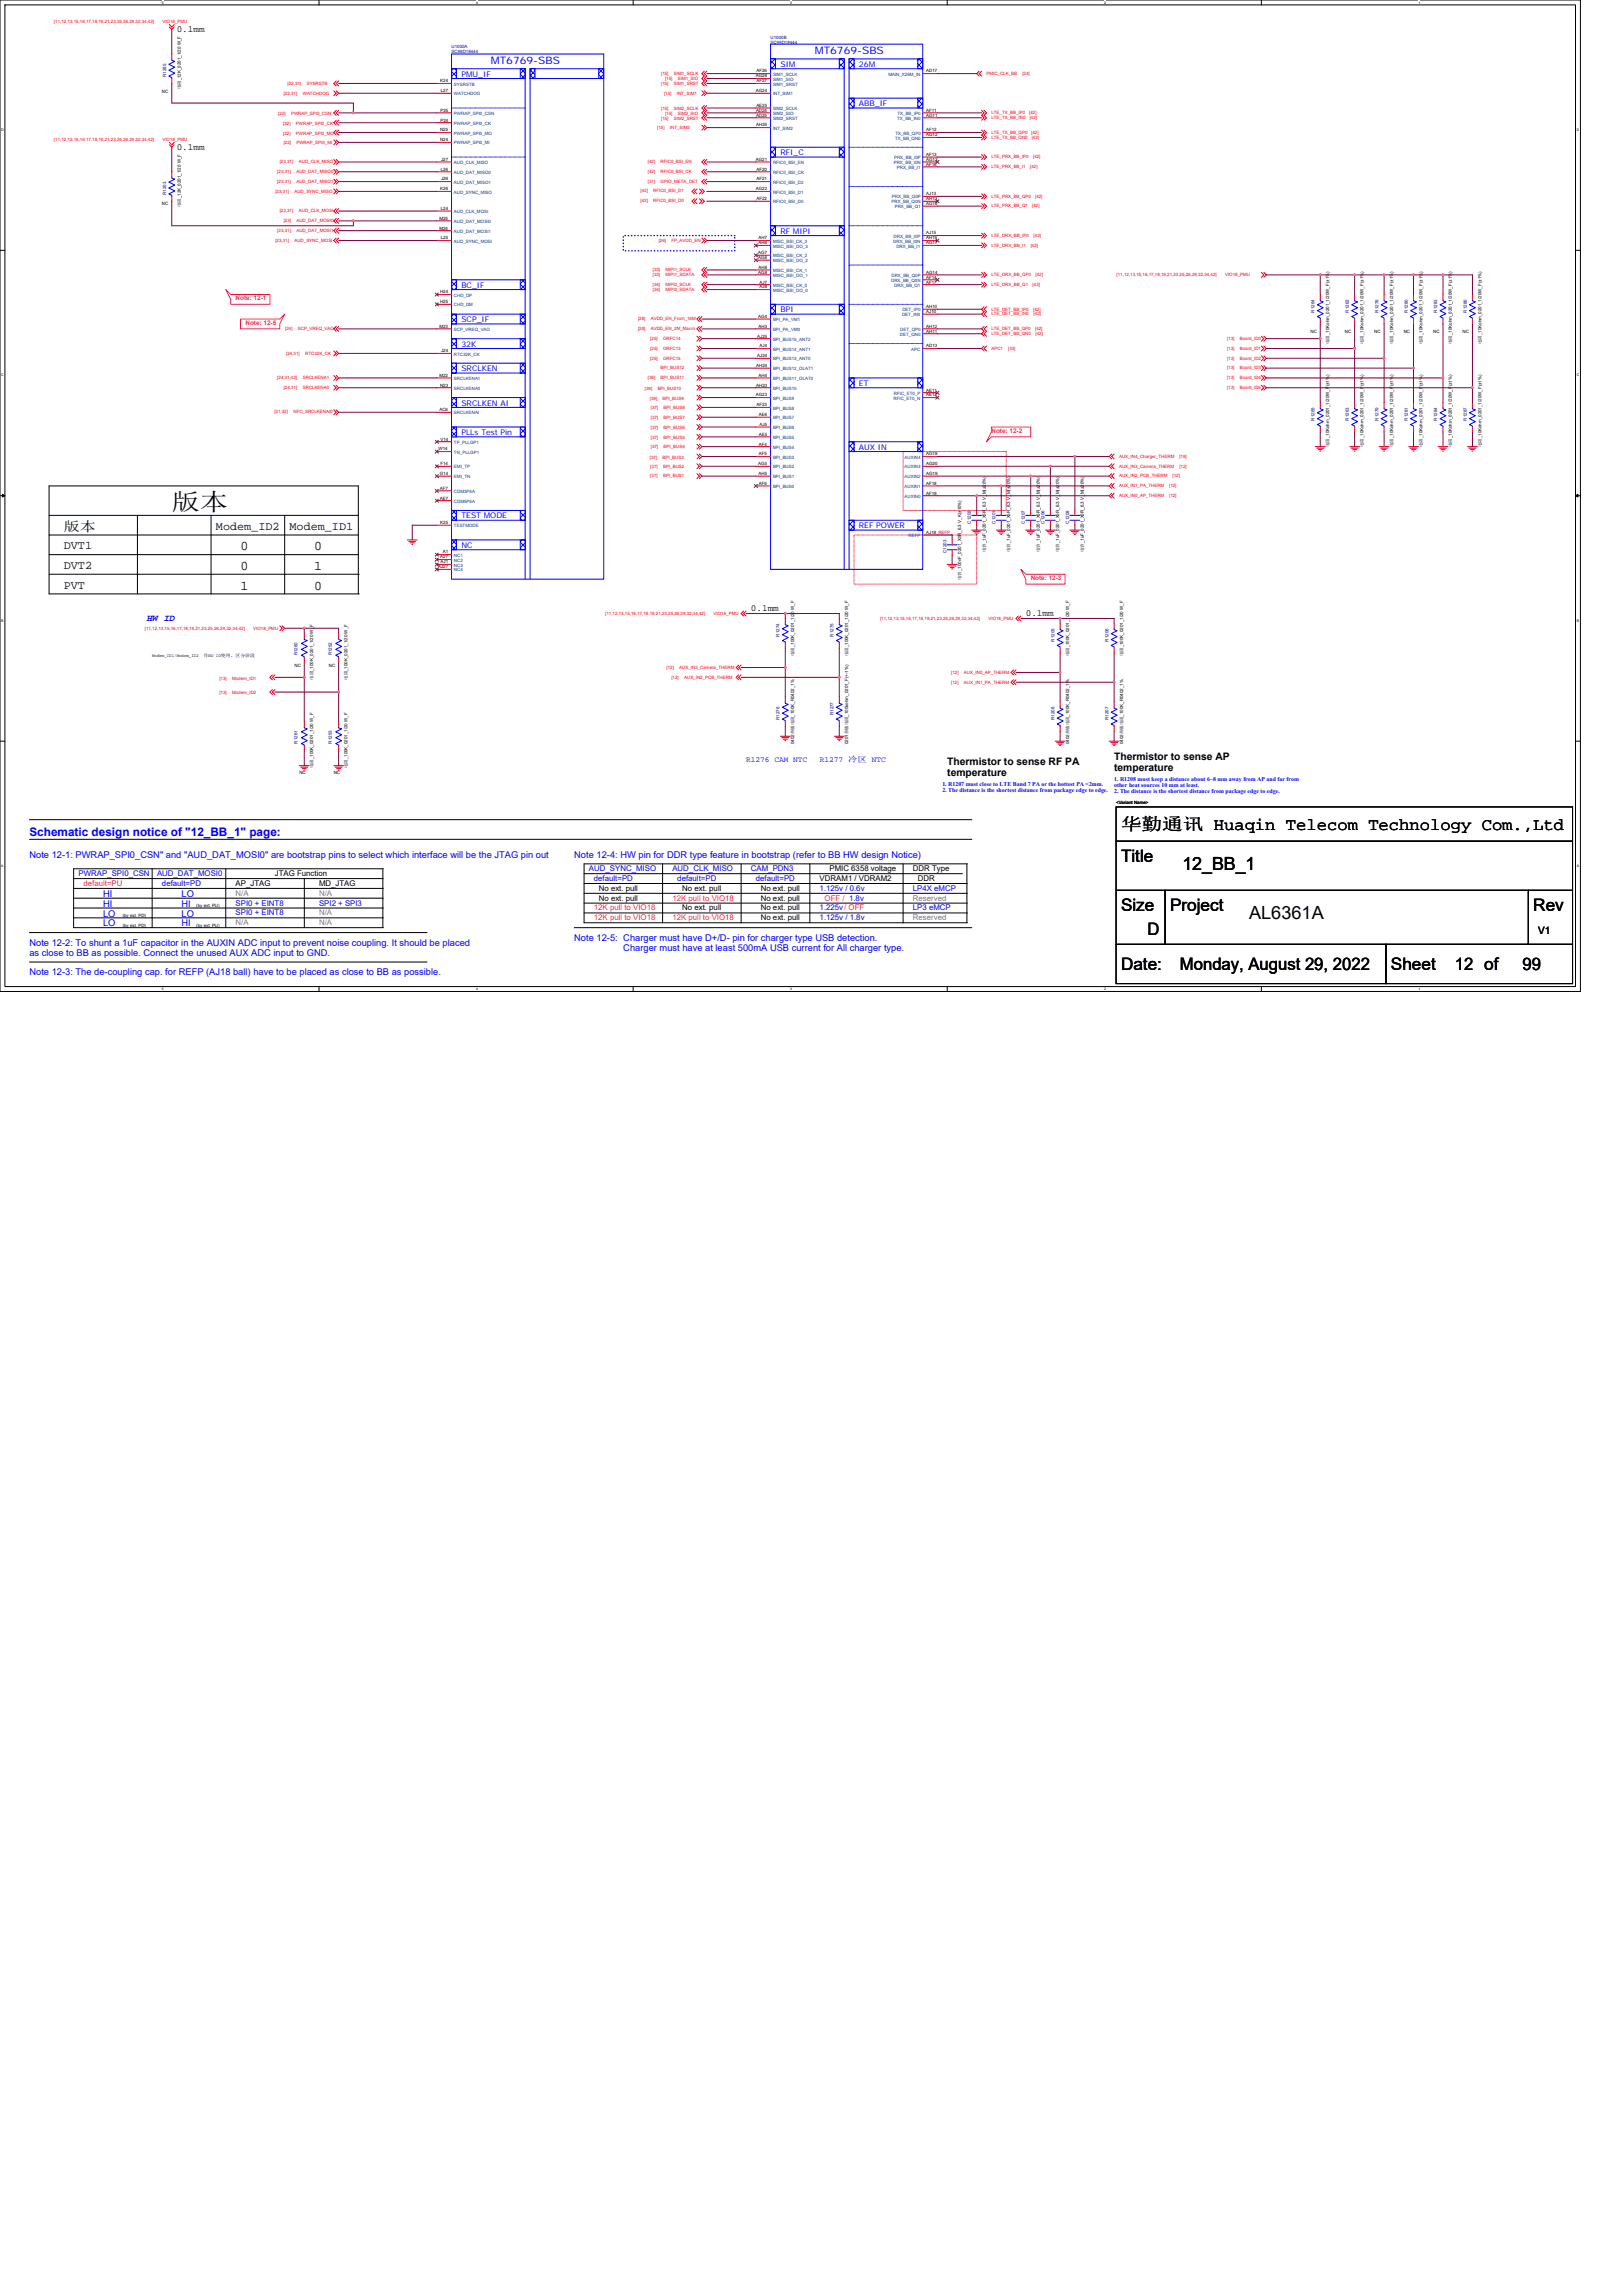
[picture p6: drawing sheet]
<svg xmlns="http://www.w3.org/2000/svg" width="210mm" height="297mm" viewBox="0 0 210 297" stroke-linecap="round" stroke-linejoin="round" font-family="sans-serif">
<defs><g id="words">
<text font-size="3" x="22.2" y="65.9">版本</text>
<g font-size="2.3">
<text x="153" y="112.5">12_BB_1</text>
<text x="161.6" y="118.9">AL6361A</text>
</g>
<g font-size="2.2">
<text x="145" y="107.4">华勤通讯 Huaqin Telecom Technology Com.,Ltd</text>
<text x="145" y="111.5">Title</text>
<text x="145" y="117.8">Size</text>
<text x="151.4" y="117.8">Project</text>
<text x="198.4" y="117.8">Rev</text>
<text x="145" y="125.4">Date:</text>
<text x="148.5" y="121">D</text>
<text x="152.7" y="125.4">Monday, August 29, 2022</text>
<text x="180" y="125.4">Sheet</text>
<text x="188.2" y="125.4">12 of</text>
<text x="197" y="125.4">99</text>
</g>
<g font-size="1.7">
<text x="8.3" y="68.7">版本</text>
<text x="31.1" y="71.2">0</text>
<text x="40.6" y="71.2">0</text>
<text x="31.1" y="73.7">0</text>
<text x="31.1" y="76.3">1</text>
<text x="40.6" y="73.7">1</text>
<text x="40.6" y="76.3">0</text>
</g>
<g font-size="1.5">
<text x="8.3" y="71.1">DVT1</text>
<text x="27.9" y="68.5">Modem_ID2</text>
<text x="37.5" y="68.5">Modem_ID1</text>
<text x="8.3" y="76.1">PVT</text>
<text x="8.3" y="73.6">DVT2</text>
</g>
<text font-size="1.5" fill="#00f" x="3.8" y="108.1">Schematic design notice of &quot;12_BB_1&quot; page:</text>
<g font-size="1.3" fill="#00f">
<text x="63.5" y="8.3">MT6769-SBS</text>
<text x="105.4" y="7">MT6769-SBS</text>
</g>
<g font-size="1.3">
<text x="122.6" y="99">Thermistor to sense RF PA</text>
<text x="122.6" y="100.4">temperature</text>
<text x="144.1" y="98.4">Thermistor to sense AP</text>
<text x="144.1" y="99.8">temperature</text>
<text x="199" y="120.8">V1</text>
</g>
<g font-size="1.2">
<text x="22.9" y="4.1">0.1mm</text>
<text x="22.9" y="19.4">0.1mm</text>
<text x="97.2" y="79.1">0.1mm</text>
<text x="132.7" y="79.7">0.1mm</text>
</g>
<g font-size="1.2" fill="#00f">
<text x="19" y="80.4">HW ID</text>
<text x="3.8" y="111">Note 12-1: PWRAP_SPI0_CSN&quot; and &quot;AUD_DAT_MOSI0&quot; are bootstrap pins to select which interface will be the JTAG pin out</text>
<text x="74.3" y="111">Note 12-4: HW pin for DDR type feature in bootstrap (refer to BB HW design Notice)</text>
<text x="13.3" y="116">HI</text>
<text x="13.3" y="117.3">HI</text>
<text x="13.3" y="118.6">LO</text>
<text x="13.3" y="119.8">LO</text>
<text x="23.5" y="116">LO</text>
<text x="23.5" y="117.3">HI</text>
<text x="23.5" y="118.6">LO</text>
<text x="23.5" y="119.8">HI</text>
<text x="3.8" y="122.4">Note 12-2: To shunt a 1uF capacitor in the AUXIN ADC input to prevent noise coupling. It should be placed</text>
<text x="3.8" y="123.6">as close to BB as possible. Connect the unused AUX ADC input to GND.</text>
<text x="74.3" y="121.8">Note 12-5: Charger must have D+/D- pin for charger type USB detection.</text>
<text x="80.6" y="123">Charger must have at least 500mA USB current for All charger type.</text>
<text x="3.8" y="126.2">Note 12-3: The de-coupling cap. for REFP (AJ18 ball) have to be placed as close to BB as possible.</text>
</g>
<g font-size="1" fill="#00f">
<text x="59.7" y="9.9">PMU_IF</text>
<text x="101" y="8.7">SIM</text>
<text x="111.1" y="8.7">26M</text>
<text x="111.1" y="13.7">ABB_IF</text>
<text x="101" y="20.1">RFI_C</text>
<text x="101" y="30.2">RF MIPI</text>
<text x="59.7" y="37.2">BC_IF</text>
<text x="59.7" y="41.7">SCP_IF</text>
<text x="101" y="40.4">BPI</text>
<text x="59.7" y="44.9">32K</text>
<text x="59.7" y="48">SRCLKEN</text>
<text x="59.7" y="52.5">SRCLKEN AI</text>
<text x="111.1" y="49.9">ET</text>
<text x="59.7" y="56.3">PLLs Test Pin</text>
<text x="111.1" y="58.2">AUX IN</text>
<text x="59.7" y="70.9">NC</text>
<text x="59.7" y="67.1">TEST MODE</text>
<text x="111.1" y="68.3">REF POWER</text>
<text x="96.5" y="98.6">R1276 CAM NTC</text>
<text x="106.1" y="98.6">R1277 冷区 NTC</text>
<text x="10.2" y="113.3">PWRAP_SPI0_CSN</text>
<text x="20.3" y="113.3">AUD_DAT_MOSI0</text>
<text x="76.2" y="112.7">AUD_SYNC_MISO</text>
<text x="76.8" y="114">default=PD</text>
<text x="87" y="112.7">AUD_CLK_MISO</text>
<text x="87.6" y="114">default=PD</text>
<text x="97.2" y="112.7">CAM_PDN3</text>
<text x="97.8" y="114">default=PD</text>
<text x="21" y="114.6">default=PD</text>
<text x="30.5" y="117.2">SPI0 + EINT8</text>
<text x="30.5" y="118.4">SPI0 + EINT8</text>
<text x="41.3" y="117.2">SPI2 + SPI3</text>
<text x="106" y="117.8">1.225v/ OFF</text>
<text x="106" y="119.1">1.125v / 1.8v</text>
<text x="106" y="115.3">1.125v / 0.6v</text>
<text x="118.1" y="117.8">LP3 eMCP</text>
<text x="118.1" y="115.3">LP4X eMCP</text>
</g>
<g font-size="1">
<text x="35.6" y="113.3">JTAG Function</text>
<text x="106" y="114">VDRAM1 / VDRAM2</text>
<text x="107.3" y="112.7">PMIC 6358 voltage</text>
<text x="118.1" y="112.7">DDR Type</text>
<text x="118.7" y="114">DDR</text>
<text x="30.5" y="114.6">AP_JTAG</text>
<text x="41.3" y="114.6">MD_JTAG</text>
<text x="77.5" y="115.3">No ext. pull</text>
<text x="77.5" y="116.5">No ext. pull</text>
<text x="88.3" y="117.8">No ext. pull</text>
<text x="88.3" y="115.3">No ext. pull</text>
<text x="98.4" y="116.5">No ext. pull</text>
<text x="98.4" y="115.3">No ext. pull</text>
<text x="98.4" y="119.1">No ext. pull</text>
<text x="98.4" y="117.8">No ext. pull</text>
</g>
<g font-size="1" fill="#ff0080">
<text x="10.8" y="114.6">default=PU</text>
<text x="76.8" y="117.8">12K pull to VIO18</text>
<text x="76.8" y="119.1">12K pull to VIO18</text>
<text x="87" y="116.5">12K pull to VIO18</text>
<text x="87" y="119.1">12K pull to VIO18</text>
<text x="106.7" y="116.5">OFF / 1.8v</text>
</g>
<g font-size="1" fill="#808080">
<text x="30.5" y="119.7">N/A</text>
<text x="30.5" y="115.9">N/A</text>
<text x="41.3" y="119.7">N/A</text>
<text x="41.3" y="118.4">N/A</text>
<text x="41.3" y="115.9">N/A</text>
<text x="118.1" y="116.5">Reserved</text>
<text x="118.1" y="119.1">Reserved</text>
</g>
<g font-size=".8" fill="#ff0080">
<text x="30.5" y="38.9">Note: 12-1</text>
<text x="31.8" y="42">Note: 12-5</text>
<text x="128.3" y="56">Note: 12-2</text>
<text x="133.3" y="75.1">Note: 12-3</text>
</g>
<g font-size=".8" fill="#00f">
<text x="121.9" y="101.7">1. R1207 must close to LTE Band 7 PA or the hottest PA &lt;2mm.</text>
<text x="144.1" y="101">1. R1208 must keep a distance about 6~8 mm away from AP and far from</text>
<text x="144.1" y="101.8">other heat sources 10 mm at least.</text>
<text x="121.9" y="102.5">2. The distance is the shortest distance from package edge to edge.</text>
<text x="144.1" y="102.6">2. The distance is the shortest distance from package edge to edge.</text>
</g>
<g font-size=".6" fill="#f00">
<text x="7" y="3">[11,12,13,15,16,17,18,19,21,23,25,26,29,32,34,42]</text>
<text x="21" y="3">VIO18_PMU</text>
<text x="37.2" y="11">[22,31]</text>
<text x="39.7" y="11">SYSRSTB</text>
<text x="85.5" y="9.8">[15]</text>
<text x="85.5" y="11">[15]</text>
<text x="86" y="10.4">[15]</text>
<text x="87.2" y="9.8">SIM1_SCLK</text>
<text x="87.2" y="11">SIM1_SRST</text>
<text x="87.7" y="10.4">SIM1_SIO</text>
<text x="127.6" y="9.7">PMIC_CLK_BB</text>
<text x="132.3" y="9.7">[24]</text>
<text x="36" y="14.9">[22]</text>
<text x="36.6" y="16.2">[22]</text>
<text x="36.6" y="17.4">[22]</text>
<text x="36.7" y="12.2">[22,31]</text>
<text x="37.7" y="14.9">PWRAP_SPI0_CSN</text>
<text x="38.3" y="16.2">PWRAP_SPI0_CK</text>
<text x="38.3" y="17.4">PWRAP_SPI0_MO</text>
<text x="39.2" y="12.2">WATCHDOG</text>
<text x="85" y="16.7">[15]</text>
<text x="85.5" y="14.2">[15]</text>
<text x="85.5" y="15.5">[15]</text>
<text x="85.9" y="12.2">[15]</text>
<text x="86" y="14.8">[15]</text>
<text x="86.7" y="16.7">INT_SIM2</text>
<text x="87.2" y="14.2">SIM2_SCLK</text>
<text x="87.2" y="15.5">SIM2_SRST</text>
<text x="87.6" y="12.2">INT_SIM1</text>
<text x="87.7" y="14.8">SIM2_SIO</text>
<text x="128.3" y="14.8">LTE_TX_BB_IP0</text>
<text x="128.3" y="15.4">LTE_TX_BB_IN0</text>
<text x="128.3" y="17.3">LTE_TX_BB_QP0</text>
<text x="128.3" y="17.9">LTE_TX_BB_QN0</text>
<text x="133.2" y="14.8">[42]</text>
<text x="133.2" y="15.4">[42]</text>
<text x="133.4" y="17.3">[42]</text>
<text x="133.5" y="17.9">[42]</text>
<text x="7" y="18.2">[11,12,13,15,16,17,18,19,21,23,25,26,29,32,34,42]</text>
<text x="21" y="18.2">VIO18_PMU</text>
<text x="35.9" y="22.4">[23,31]</text>
<text x="35.9" y="23.7">[23,31]</text>
<text x="36.2" y="21.1">[23,31]</text>
<text x="36.7" y="18.6">[22]</text>
<text x="38.4" y="22.4">AUD_DAT_MISO0</text>
<text x="38.4" y="23.7">AUD_DAT_MISO1</text>
<text x="38.4" y="18.6">PWRAP_SPI0_MI</text>
<text x="38.7" y="21.1">AUD_CLK_MISO</text>
<text x="83.8" y="21.1">[42]</text>
<text x="83.8" y="22.4">[42]</text>
<text x="83.8" y="23.7">[31]</text>
<text x="85.5" y="21.1">RFIC0_BSI_EN</text>
<text x="85.5" y="22.4">RFIC0_BSI_CK</text>
<text x="85.5" y="23.7">GPIO_META_DET</text>
<text x="128.3" y="20.5">LTE_PRX_BB_IP0</text>
<text x="128.3" y="21.8">LTE_PRX_BB_I1</text>
<text x="133.3" y="21.8">[42]</text>
<text x="133.7" y="20.5">[42]</text>
<text x="35.6" y="24.9">[23,31]</text>
<text x="36.2" y="27.5">[23,31]</text>
<text x="36.7" y="28.7">[23]</text>
<text x="38.1" y="24.9">AUD_SYNC_MISO</text>
<text x="38.4" y="28.7">AUD_DAT_MOSI0</text>
<text x="38.7" y="27.5">AUD_CLK_MOSI</text>
<text x="82.9" y="24.8">[42]</text>
<text x="82.9" y="26.1">[42]</text>
<text x="84.5" y="24.8">RFIC0_BSI_D1</text>
<text x="84.5" y="26.1">RFIC0_BSI_D0</text>
<text x="128.3" y="25.6">LTE_PRX_BB_QP0</text>
<text x="128.3" y="26.8">LTE_PRX_BB_Q1</text>
<text x="133.5" y="26.8">[42]</text>
<text x="133.9" y="25.6">[42]</text>
<text x="35.6" y="31.3">[23,31]</text>
<text x="35.9" y="30">[23,31]</text>
<text x="38.1" y="31.3">AUD_SYNC_MOSI</text>
<text x="38.4" y="30">AUD_DAT_MOSI1</text>
<text x="84.5" y="35.1">[33]</text>
<text x="84.5" y="35.7">[33]</text>
<text x="85.2" y="31.3">[26]</text>
<text x="86.1" y="35.1">MIPI1_SCLK</text>
<text x="86.1" y="35.7">MIPI1_SDATA</text>
<text x="86.9" y="31.3">FP_AVDD_EN</text>
<text x="128.3" y="30.6">LTE_DRX_BB_IP0</text>
<text x="128.3" y="35.7">LTE_DRX_BB_QP0</text>
<text x="128.3" y="31.9">LTE_DRX_BB_I1</text>
<text x="133.3" y="31.9">[42]</text>
<text x="133.7" y="30.6">[42]</text>
<text x="134" y="35.7">[42]</text>
<text x="144.5" y="35.7">[11,12,13,15,16,17,18,19,21,23,25,26,29,32,34,42]</text>
<text x="158.5" y="35.7">VIO18_PMU</text>
<text x="82.6" y="41.4">[28]</text>
<text x="84.2" y="41.4">AVDD_EN_Front_16M</text>
<text x="84.5" y="37">[34]</text>
<text x="84.5" y="37.6">[34]</text>
<text x="86.1" y="37">MIPI0_SCLK</text>
<text x="86.1" y="37.6">MIPI0_SDATA</text>
<text x="128.3" y="40.2">LTE_DET_BB_IP0</text>
<text x="128.3" y="40.8">LTE_DET_BB_IN0</text>
<text x="128.3" y="37">LTE_DRX_BB_Q1</text>
<text x="133.6" y="37">[42]</text>
<text x="133.7" y="40.2">[42]</text>
<text x="133.7" y="40.8">[42]</text>
<text x="36.9" y="42.7">[24]</text>
<text x="37" y="45.9">[24,31]</text>
<text x="38.5" y="42.7">SCP_VREQ_VAO</text>
<text x="39.5" y="45.9">RTC32K_CK</text>
<text x="82.6" y="42.7">[28]</text>
<text x="84.1" y="44">[25]</text>
<text x="84.1" y="45.3">[25]</text>
<text x="84.1" y="46.5">[25]</text>
<text x="84.2" y="42.7">AVDD_EN_2M_Macro</text>
<text x="85.5" y="47.8">BPI_BUS12</text>
<text x="85.8" y="44">GRFC14</text>
<text x="85.8" y="45.3">GRFC13</text>
<text x="85.8" y="46.5">GRFC15</text>
<text x="128.3" y="42.7">LTE_DET_BB_QP0</text>
<text x="128.3" y="43.3">LTE_DET_BB_QN0</text>
<text x="128.3" y="45.3">APC1</text>
<text x="130.4" y="45.3">[33]</text>
<text x="133.9" y="42.7">[42]</text>
<text x="134" y="43.3">[42]</text>
<text x="158.8" y="44">[13]</text>
<text x="158.8" y="45.3">[13]</text>
<text x="158.8" y="46.5">[13]</text>
<text x="158.8" y="47.8">[13]</text>
<text x="160.4" y="44">Board_ID0</text>
<text x="160.4" y="45.3">Board_ID1</text>
<text x="160.4" y="46.5">Board_ID2</text>
<text x="160.4" y="47.8">Board_ID3</text>
<text x="35.5" y="53.4">[31,32]</text>
<text x="35.9" y="49.1">[24,31,42]</text>
<text x="36.7" y="50.3">[24,31]</text>
<text x="38" y="53.4">NFC_SRCLKENAI0</text>
<text x="39.2" y="49.1">SRCLKENA1</text>
<text x="39.2" y="50.3">SRCLKENA0</text>
<text x="83.4" y="50.5">[39]</text>
<text x="83.8" y="49.1">[38]</text>
<text x="84.1" y="51.7">[39]</text>
<text x="84.2" y="52.9">[37]</text>
<text x="85.1" y="50.5">BPI_BUS10</text>
<text x="85.5" y="49.1">BPI_BUS11</text>
<text x="85.7" y="51.7">BPI_BUS9</text>
<text x="85.9" y="52.9">BPI_BUS8</text>
<text x="158.8" y="49.1">[13]</text>
<text x="158.8" y="50.3">[13]</text>
<text x="160.4" y="49.1">Board_ID4</text>
<text x="160.4" y="50.3">Board_ID5</text>
<text x="84.1" y="59.4">[37]</text>
<text x="84.2" y="54.2">[37]</text>
<text x="84.2" y="55.5">[37]</text>
<text x="84.2" y="56.7">[37]</text>
<text x="84.2" y="58">[37]</text>
<text x="85.7" y="59.4">BPI_BUS3</text>
<text x="85.9" y="54.2">BPI_BUS7</text>
<text x="85.9" y="55.5">BPI_BUS6</text>
<text x="85.9" y="56.7">BPI_BUS5</text>
<text x="85.9" y="58">BPI_BUS4</text>
<text x="144.8" y="59.2">AUX_IN4_Charger_THERM</text>
<text x="152.6" y="59.2">[19]</text>
<text x="84.1" y="60.5">[37]</text>
<text x="84.1" y="61.8">[37]</text>
<text x="85.8" y="60.5">BPI_BUS2</text>
<text x="85.8" y="61.8">BPI_BUS1</text>
<text x="144.8" y="63">AUX_IN1_PA_THERM</text>
<text x="144.8" y="64.3">AUX_IN0_AP_THERM</text>
<text x="144.8" y="60.5">AUX_IN3_Camera_THERM</text>
<text x="144.8" y="61.8">AUX_IN2_PCB_THERM</text>
<text x="151.3" y="63">[12]</text>
<text x="151.3" y="64.3">[12]</text>
<text x="151.7" y="61.8">[12]</text>
<text x="152.6" y="60.5">[12]</text>
<text x="18.7" y="81.4">[11,12,13,15,16,17,18,19,21,23,25,26,29,32,34,42]</text>
<text x="32.8" y="81.4">VIO18_PMU</text>
<text x="78.3" y="79.5">[11,12,13,15,16,17,18,19,21,23,25,26,29,32,34,42]</text>
<text x="92.3" y="79.5">VIO18_PMU</text>
<text x="113.9" y="80.2">[11,12,13,15,16,17,18,19,21,23,25,26,29,32,34,42]</text>
<text x="127.9" y="80.2">VIO18_PMU</text>
<text x="28.4" y="87.9">[13]</text>
<text x="28.4" y="89.8">[13]</text>
<text x="30" y="87.9">Modem_ID1</text>
<text x="30" y="89.8">Modem_ID2</text>
<text x="86.2" y="86.5">[12]</text>
<text x="86.9" y="87.8">[12]</text>
<text x="87.9" y="86.5">AUX_IN3_Camera_THERM</text>
<text x="88.5" y="87.8">AUX_IN2_PCB_THERM</text>
<text x="123.1" y="87.2">[12]</text>
<text x="123.1" y="88.4">[12]</text>
<text x="124.7" y="87.2">AUX_IN0_AP_THERM</text>
<text x="124.7" y="88.4">AUX_IN1_PA_THERM</text>
</g>
<g font-size=".6" fill="#000080">
<text x="99.7" y="5">U1000B</text>
<text x="99.7" y="5.6">SC98D18444</text>
<text x="21.5" y="10" transform="rotate(-90 21.5 10)">R1285</text>
<text x="58.4" y="6.3">U1000A</text>
<text x="58.4" y="6.9">SC98D18444</text>
<text x="21.5" y="25.2" transform="rotate(-90 21.5 25.2)">R1203</text>
<text x="170.1" y="40.4" transform="rotate(-90 170.1 40.4)">R1264</text>
<text x="174.5" y="40.4" transform="rotate(-90 174.5 40.4)">R1262</text>
<text x="178.3" y="40.4" transform="rotate(-90 178.3 40.4)">R1278</text>
<text x="182.1" y="40.4" transform="rotate(-90 182.1 40.4)">R1280</text>
<text x="185.9" y="40.4" transform="rotate(-90 185.9 40.4)">R1283</text>
<text x="189.8" y="40.4" transform="rotate(-90 189.8 40.4)">R1286</text>
<text x="170.1" y="54.4" transform="rotate(-90 170.1 54.4)">R1265</text>
<text x="174.5" y="54.4" transform="rotate(-90 174.5 54.4)">R1263</text>
<text x="178.3" y="54.4" transform="rotate(-90 178.3 54.4)">R1279</text>
<text x="182.1" y="54.4" transform="rotate(-90 182.1 54.4)">R1281</text>
<text x="185.9" y="54.4" transform="rotate(-90 185.9 54.4)">R1284</text>
<text x="189.8" y="54.4" transform="rotate(-90 189.8 54.4)">R1287</text>
<text x="122.4" y="71.5" transform="rotate(-90 122.4 71.5)">C1203</text>
<text x="125.6" y="67.7" transform="rotate(-90 125.6 67.7)">C1202</text>
<text x="128.8" y="67.7" transform="rotate(-90 128.8 67.7)">C1201</text>
<text x="132.6" y="67.7" transform="rotate(-90 132.6 67.7)">C1207</text>
<text x="135.1" y="67.7" transform="rotate(-90 135.1 67.7)">C1206</text>
<text x="138.3" y="67.7" transform="rotate(-90 138.3 67.7)">C1208</text>
<text x="100.9" y="82.4" transform="rotate(-90 100.9 82.4)">R1274</text>
<text x="107.8" y="82.4" transform="rotate(-90 107.8 82.4)">R1275</text>
<text x="136.4" y="83" transform="rotate(-90 136.4 83)">R1205</text>
<text x="143.4" y="83" transform="rotate(-90 143.4 83)">R1206</text>
<text x="38.5" y="84.8" transform="rotate(-90 38.5 84.8)">R1260</text>
<text x="42.9" y="84.8" transform="rotate(-90 42.9 84.8)">R1252</text>
<text x="100.9" y="93.2" transform="rotate(-90 100.9 93.2)">R1276</text>
<text x="107.8" y="92.5" transform="rotate(-90 107.8 92.5)">R1277</text>
<text x="136.4" y="93.2" transform="rotate(-90 136.4 93.2)">R1208</text>
<text x="143.4" y="93.2" transform="rotate(-90 143.4 93.2)">R1207</text>
<text x="38.5" y="96.2" transform="rotate(-90 38.5 96.2)">R1261</text>
<text x="42.9" y="96.2" transform="rotate(-90 42.9 96.2)">R1253</text>
</g>
<g font-size=".6">
<text x="21" y="12">NC</text>
<text x="23.4" y="11.6" transform="rotate(-90 23.4 11.6)">电阻_12K_0201_1/20 W_F</text>
<text x="57" y="10.6">K24</text>
<text x="57" y="11.9">L27</text>
<text x="97.8" y="10">AG26</text>
<text x="97.8" y="11.9">AG24</text>
<text x="97.9" y="9.4">AF26</text>
<text x="97.9" y="10.6">AF27</text>
<text x="119.8" y="9.4">AD17</text>
<text x="56.9" y="17">N25</text>
<text x="57" y="14.5">P25</text>
<text x="57" y="15.7">P24</text>
<text x="97.8" y="14.5">AD24</text>
<text x="97.8" y="15.1">AD25</text>
<text x="97.8" y="16.4">AH25</text>
<text x="97.9" y="13.8">AE25</text>
<text x="119.8" y="17.6">AG12</text>
<text x="119.8" y="15.1">AG11</text>
<text x="119.8" y="17">AF12</text>
<text x="119.8" y="14.5">AF11</text>
<text x="56.9" y="18.3">N24</text>
<text x="57" y="22.1">L26</text>
<text x="57.1" y="20.8">J27</text>
<text x="57.1" y="23.3">J26</text>
<text x="97.8" y="20.8">AG21</text>
<text x="97.9" y="22.1">AF20</text>
<text x="97.9" y="23.3">AF21</text>
<text x="119.8" y="20.2">AF13</text>
<text x="119.8" y="21.4">AF16</text>
<text x="119.8" y="20.8">AG13</text>
<text x="21" y="26.6">NC</text>
<text x="23.4" y="26.8" transform="rotate(-90 23.4 26.8)">电阻_12K_0201_1/20 W_F</text>
<text x="56.9" y="28.4">M25</text>
<text x="56.9" y="29.7">M24</text>
<text x="57" y="24.6">K26</text>
<text x="57" y="27.2">L24</text>
<text x="97.8" y="24.6">AG22</text>
<text x="97.9" y="25.9">AF22</text>
<text x="119.8" y="25.3">AJ13</text>
<text x="119.8" y="26.5">AG16</text>
<text x="119.8" y="25.9">AH13</text>
<text x="57" y="31">L25</text>
<text x="98.1" y="32.9">AG7</text>
<text x="98.1" y="33.5">AG6</text>
<text x="98.1" y="35.4">AG8</text>
<text x="98.1" y="31">AH7</text>
<text x="98.1" y="31.6">AH6</text>
<text x="98.1" y="34.8">AH8</text>
<text x="119.8" y="30.3">AJ15</text>
<text x="119.8" y="31.6">AG17</text>
<text x="119.8" y="31">AH15</text>
<text x="119.8" y="35.4">AG14</text>
<text x="56.9" y="38">H24</text>
<text x="56.9" y="39.2">H25</text>
<text x="98.1" y="41.1">AG4</text>
<text x="98.3" y="36.7">AJ7</text>
<text x="98.3" y="37.3">AJ8</text>
<text x="119.8" y="36.7">AF17</text>
<text x="119.8" y="36">AF14</text>
<text x="119.8" y="39.9">AH10</text>
<text x="119.8" y="40.5">AJ10</text>
<text x="56.9" y="42.4">M23</text>
<text x="57.1" y="45.6">J24</text>
<text x="97.8" y="47.5">AH24</text>
<text x="98" y="43.7">AJ25</text>
<text x="98" y="46.2">AJ24</text>
<text x="98.1" y="42.4">AH3</text>
<text x="98.3" y="44.9">AJ4</text>
<text x="119.8" y="42.4">AH12</text>
<text x="119.8" y="43">AH11</text>
<text x="119.8" y="44.9">AD13</text>
<text x="169.5" y="43.1">NC</text>
<text x="172" y="44.5" transform="rotate(-90 172 44.5)">电阻_10Kohm_0201_1/20W_F(±1%)</text>
<text x="174" y="43.1">NC</text>
<text x="176.4" y="44.5" transform="rotate(-90 176.4 44.5)">电阻_10Kohm_0201_1/20W_F(±1%)</text>
<text x="177.8" y="43.1">NC</text>
<text x="180.2" y="44.5" transform="rotate(-90 180.2 44.5)">电阻_10Kohm_0201_1/20W_F(±1%)</text>
<text x="181.6" y="43.1">NC</text>
<text x="184" y="44.5" transform="rotate(-90 184 44.5)">电阻_10Kohm_0201_1/20W_F(±1%)</text>
<text x="185.4" y="43.1">NC</text>
<text x="187.9" y="44.5" transform="rotate(-90 187.9 44.5)">电阻_10Kohm_0201_1/20W_F(±1%)</text>
<text x="189.2" y="43.1">NC</text>
<text x="191.7" y="44.5" transform="rotate(-90 191.7 44.5)">电阻_10Kohm_0201_1/20W_F(±1%)</text>
<text x="56.9" y="48.7">M22</text>
<text x="56.9" y="53.2">AC6</text>
<text x="56.9" y="50">N23</text>
<text x="97.8" y="51.3">AG23</text>
<text x="97.8" y="50">AH23</text>
<text x="97.9" y="52.6">AF23</text>
<text x="98.1" y="48.7">AH4</text>
<text x="98.2" y="53.8">AE6</text>
<text x="119.8" y="51.3">AE12</text>
<text x="119.8" y="50.7">AE11</text>
<text x="56.7" y="58.3">W14</text>
<text x="57" y="57">V14</text>
<text x="98.2" y="56.4">AE5</text>
<text x="98.2" y="57.6">AF4</text>
<text x="98.2" y="58.9">AF5</text>
<text x="98.3" y="55.1">AJ5</text>
<text x="119.8" y="58.9">AG18</text>
<text x="172" y="57.8" transform="rotate(-90 172 57.8)">电阻_10Kohm_0201_1/20W_F(±1%)</text>
<text x="176.4" y="57.8" transform="rotate(-90 176.4 57.8)">电阻_10Kohm_0201_1/20W_F(±1%)</text>
<text x="180.2" y="57.8" transform="rotate(-90 180.2 57.8)">电阻_10Kohm_0201_1/20W_F(±1%)</text>
<text x="184" y="57.8" transform="rotate(-90 184 57.8)">电阻_10Kohm_0201_1/20W_F(±1%)</text>
<text x="187.9" y="57.8" transform="rotate(-90 187.9 57.8)">电阻_10Kohm_0201_1/20W_F(±1%)</text>
<text x="191.7" y="57.8" transform="rotate(-90 191.7 57.8)">电阻_10Kohm_0201_1/20W_F(±1%)</text>
<text x="56.9" y="61.4">G14</text>
<text x="56.9" y="64.6">AE7</text>
<text x="56.9" y="63.4">AF7</text>
<text x="57" y="60.2">F14</text>
<text x="98.1" y="60.2">AG5</text>
<text x="98.1" y="61.4">AH5</text>
<text x="98.2" y="62.7">AF6</text>
<text x="119.8" y="60.2">AG20</text>
<text x="119.8" y="61.4">AG19</text>
<text x="119.8" y="62.7">AF18</text>
<text x="119.8" y="64">AF19</text>
<text x="57" y="67.8">K25</text>
<text x="57.3" y="71.6">A1</text>
<text x="119.8" y="69.1">AJ18 REFP</text>
<text x="127.5" y="71.4" transform="rotate(-90 127.5 71.4)">电容_1uF_0201_X5R_6.3 V_M(±20%)</text>
<text x="130.7" y="71.4" transform="rotate(-90 130.7 71.4)">电容_1uF_0201_X5R_6.3 V_M(±20%)</text>
<text x="134.5" y="71.4" transform="rotate(-90 134.5 71.4)">电容_1uF_0201_X5R_6.3 V_M(±20%)</text>
<text x="137.1" y="71.4" transform="rotate(-90 137.1 71.4)">电容_1uF_0201_X5R_6.3 V_M(±20%)</text>
<text x="140.2" y="71.4" transform="rotate(-90 140.2 71.4)">电容_1uF_0201_X5R_6.3 V_M(±20%)</text>
<text x="56.7" y="73.5">AJ27</text>
<text x="57" y="72.2">A27</text>
<text x="57" y="72.9">AJ1</text>
<text x="124.4" y="75" transform="rotate(-90 124.4 75)">电容_100nF_0201_X5R_6.3 V_K(±10%)</text>
<text x="19.7" y="84.9">Modem_ID1/Modem_ID2</text>
<text x="26.4" y="84.9">作HD ID使用，区分阶段</text>
<text x="38.1" y="86.3">NC</text>
<text x="40.5" y="87.9" transform="rotate(-90 40.5 87.9)">电阻_100K_0201_1/20 W_F</text>
<text x="42.5" y="86.3">NC</text>
<text x="45" y="87.9" transform="rotate(-90 45 87.9)">电阻_100K_0201_1/20 W_F</text>
<text x="102.8" y="84.9" transform="rotate(-90 102.8 84.9)">电阻_100K_0201_1/20 W_F</text>
<text x="109.7" y="84.9" transform="rotate(-90 109.7 84.9)">电阻_100K_0201_1/20 W_F</text>
<text x="138.3" y="84.9" transform="rotate(-90 138.3 84.9)">电阻_100K_0201_1/20 W_F</text>
<text x="145.3" y="84.9" transform="rotate(-90 145.3 84.9)">电阻_100K_0201_1/20 W_F</text>
<text x="38.7" y="100.1">NC</text>
<text x="40.5" y="99.4" transform="rotate(-90 40.5 99.4)">电阻_100K_0201_1/20 W_F</text>
<text x="43.2" y="100.1">NC</text>
<text x="45" y="99.4" transform="rotate(-90 45 99.4)">电阻_100K_0201_1/20 W_F</text>
<text x="102.8" y="96.3" transform="rotate(-90 102.8 96.3)">0402热敏电阻_100K_R0402_1%</text>
<text x="109.7" y="96.3" transform="rotate(-90 109.7 96.3)">0201热敏电阻_100kohm_0201_F(+-1%)</text>
<text x="138.3" y="96.3" transform="rotate(-90 138.3 96.3)">0402热敏电阻_100K_R0402_1%</text>
<text x="145.3" y="96.3" transform="rotate(-90 145.3 96.3)">0402热敏电阻_100K_R0402_1%</text>
<text x="144.4" y="104">&lt;Variant Name&gt;</text>
<text x="15.9" y="118.7">(by ext. PD)</text>
<text x="15.9" y="119.9">(by ext. PD)</text>
<text x="25.4" y="117.4">(by ext. PU)</text>
<text x="25.4" y="119.9">(by ext. PU)</text>
</g>
<g font-size=".6" fill="#004080">
<text x="58.7" y="11.1">SYSRSTB</text>
<text x="100" y="9.8">SIM1_SCLK</text>
<text x="100" y="10.4">SIM1_SIO</text>
<text x="100" y="11.1">SIM1_SRST</text>
<text x="114.9" y="9.8">MAIN_X26M_IN</text>
<text x="58.7" y="12.3">WATCHDOG</text>
<text x="58.7" y="14.9">PWRAP_SPI0_CSN</text>
<text x="58.7" y="16.2">PWRAP_SPI0_CK</text>
<text x="58.7" y="17.4">PWRAP_SPI0_MO</text>
<text x="100" y="14.2">SIM2_SCLK</text>
<text x="100" y="14.9">SIM2_SIO</text>
<text x="100" y="15.5">SIM2_SRST</text>
<text x="100" y="12.3">INT_SIM1</text>
<text x="100" y="16.8">INT_SIM2</text>
<text x="115.8" y="17.4">TX_BB_QP0</text>
<text x="116.1" y="15.5">TX_BB_IN0</text>
<text x="116.1" y="14.9">TX_BB_IP0</text>
<text x="58.7" y="18.7">PWRAP_SPI0_MI</text>
<text x="58.7" y="21.2">AUD_CLK_MISO</text>
<text x="58.7" y="22.5">AUD_DAT_MISO0</text>
<text x="58.7" y="23.8">AUD_DAT_MISO1</text>
<text x="100" y="21.2">RFIC0_BSI_EN</text>
<text x="100" y="22.5">RFIC0_BSI_CK</text>
<text x="100" y="23.8">RFIC0_BSI_D2</text>
<text x="115.6" y="21.2">PRX_BB_I0N</text>
<text x="115.7" y="20.6">PRX_BB_I0P</text>
<text x="115.8" y="18.1">TX_BB_QN0</text>
<text x="116" y="21.9">PRX_BB_I1</text>
<text x="58.7" y="25">AUD_SYNC_MISO</text>
<text x="58.7" y="27.6">AUD_CLK_MOSI</text>
<text x="58.7" y="28.9">AUD_DAT_MOSI0</text>
<text x="100" y="25">RFIC0_BSI_D1</text>
<text x="100" y="26.3">RFIC0_BSI_D0</text>
<text x="115.4" y="26.3">PRX_BB_Q0N</text>
<text x="115.4" y="25.7">PRX_BB_Q0P</text>
<text x="115.8" y="26.9">PRX_BB_Q1</text>
<text x="58.7" y="30.1">AUD_DAT_MOSI1</text>
<text x="58.7" y="31.4">AUD_SYNC_MOSI</text>
<text x="100" y="31.4">MISC_BSI_CK_3</text>
<text x="100" y="32">MISC_BSI_DO_3</text>
<text x="100" y="33.3">MISC_BSI_CK_2</text>
<text x="100" y="33.9">MISC_BSI_DO_2</text>
<text x="100" y="35.2">MISC_BSI_CK_1</text>
<text x="100" y="35.8">MISC_BSI_DO_1</text>
<text x="115.3" y="35.8">DRX_BB_Q0P</text>
<text x="115.6" y="31.4">DRX_BB_I0N</text>
<text x="115.6" y="30.8">DRX_BB_I0P</text>
<text x="116" y="32">DRX_BB_I1</text>
<text x="58.7" y="38.4">CHD_DP</text>
<text x="58.7" y="39.6">CHD_DM</text>
<text x="100" y="37.1">MISC_BSI_CK_0</text>
<text x="100" y="37.7">MISC_BSI_DO_0</text>
<text x="100" y="41.6">BPI_PA_VM1</text>
<text x="115.3" y="36.5">DRX_BB_Q0N</text>
<text x="115.7" y="37.1">DRX_BB_Q1</text>
<text x="116.7" y="40.9">DET_IN0</text>
<text x="116.8" y="40.3">DET_IP0</text>
<text x="58.7" y="42.8">SCP_VREQ_VAO</text>
<text x="58.7" y="46">RTC32K_CK</text>
<text x="100" y="42.8">BPI_PA_VM0</text>
<text x="100" y="44.1">BPI_BUS15_ANT2</text>
<text x="100" y="45.4">BPI_BUS14_ANT1</text>
<text x="100" y="46.6">BPI_BUS13_ANT0</text>
<text x="100" y="47.9">BPI_BUS12_OLAT1</text>
<text x="116.4" y="43.5">DET_QN0</text>
<text x="116.5" y="42.8">DET_QP0</text>
<text x="117.9" y="45.4">APC</text>
<text x="58.7" y="50.4">SRCLKENA0</text>
<text x="58.7" y="49.2">SRCLKENA1</text>
<text x="58.7" y="53.6">SRCLKENAI</text>
<text x="100" y="49.2">BPI_BUS11_OLAT0</text>
<text x="100" y="50.4">BPI_BUS10</text>
<text x="100" y="51.7">BPI_BUS9</text>
<text x="100" y="53">BPI_BUS8</text>
<text x="115.6" y="51.7">RFIC_ET0_N</text>
<text x="115.7" y="51.1">RFIC_ET0_P</text>
<text x="58.7" y="57.4">TP_PLLGP1</text>
<text x="58.7" y="58.7">TN_PLLGP1</text>
<text x="100" y="54.3">BPI_BUS7</text>
<text x="100" y="55.5">BPI_BUS6</text>
<text x="100" y="56.8">BPI_BUS5</text>
<text x="100" y="58.1">BPI_BUS4</text>
<text x="100" y="59.3">BPI_BUS3</text>
<text x="117" y="59.3">AUXIN4</text>
<text x="58.7" y="60.6">EMI_TP</text>
<text x="58.7" y="61.9">EMI_TN</text>
<text x="58.7" y="63.8">CDM3P5A</text>
<text x="58.7" y="65">CDM5P5A</text>
<text x="100" y="60.6">BPI_BUS2</text>
<text x="100" y="61.9">BPI_BUS1</text>
<text x="100" y="63.1">BPI_BUS0</text>
<text x="117" y="60.6">AUXIN3</text>
<text x="117" y="61.9">AUXIN2</text>
<text x="117" y="63.1">AUXIN1</text>
<text x="117" y="64.4">AUXIN0</text>
<text x="58.7" y="68.2">TESTMODE</text>
<text x="117.5" y="69.5">REFP</text>
<text x="58.7" y="72">NC1</text>
<text x="58.7" y="72.7">NC2</text>
<text x="58.7" y="73.3">NC3</text>
<text x="58.7" y="73.9">NC4</text>
</g>
<g font-size=".5">
<text x="21" y=".5">5</text>
<text x="61.6" y=".5">4</text>
<text x="102.2" y=".5">3</text>
<text x="142.9" y=".5">2</text>
<text x="183.5" y=".5">1</text>
<text x=".2" y="16.9">D</text>
<text x="204" y="16.9">D</text>
<text x=".2" y="48.7">C</text>
<text x="204" y="48.7">C</text>
<text x=".2" y="80.4">B</text>
<text x="204" y="80.4">B</text>
<text x=".2" y="112.2">A</text>
<text x="204" y="112.2">A</text>
<text x="21" y="128.1">5</text>
<text x="61.6" y="128.1">4</text>
<text x="102.2" y="128.1">3</text>
<text x="142.9" y="128.1">2</text>
<text x="183.5" y="128.1">1</text>
</g>
</g></defs>
<path d="M0 0h204.5v128.3h-204.5zM.6 .6h203.2v127h-203.2z" fill="none" stroke="#000" stroke-width=".13"/>
<g fill="#fff">
<path d="M21 .1h.2v.5h-.2z"/>
<path d="M21 127.7h.2v.5h-.2z"/>
</g>
<path d="M41.3 0v.6M41.3 127.6v.7" fill="none" stroke="#000" stroke-width=".13"/>
<g fill="#fff">
<path d="M61.6 .1h.2v.5h-.2z"/>
<path d="M61.6 127.7h.2v.5h-.2z"/>
</g>
<path d="M81.9 0v.6M81.9 127.6v.7" fill="none" stroke="#000" stroke-width=".13"/>
<g fill="#fff">
<path d="M102.2 .1h.3v.5h-.3z"/>
<path d="M102.2 127.7h.3v.5h-.3z"/>
</g>
<path d="M122.6 0v.6M122.6 127.6v.7" fill="none" stroke="#000" stroke-width=".13"/>
<g fill="#fff">
<path d="M142.9 .1h.2v.5h-.2z"/>
<path d="M142.9 127.7h.2v.5h-.2z"/>
</g>
<path d="M163.2 0v.6M163.2 127.6v.7" fill="none" stroke="#000" stroke-width=".13"/>
<g fill="#fff">
<path d="M183.5 .1h.3v.5h-.3z"/>
<path d="M183.5 127.7h.3v.5h-.3z"/>
<path d="M.2 16.5h.3v.5h-.3z"/>
<path d="M204 16.5h.3v.5h-.3z"/>
<path d="M.2 48.3h.3v.5h-.3z"/>
<path d="M204 48.3h.3v.5h-.3z"/>
</g>
<path d="M0 32.4h.6M203.8 32.4h.7" fill="none" stroke="#000" stroke-width=".13"/>
<g fill="#fff">
<path d="M.2 80h.3v.5h-.3z"/>
<path d="M204 80h.3v.5h-.3z"/>
</g>
<path d="M0 64.1h.6M203.8 64.1h.7" fill="none" stroke="#000" stroke-width=".13"/>
<path d="M.3 63.9l.3 .2-.3 .2zM203.8 64.1l.4-.2v.4z" fill="#000" stroke="#000" stroke-width=".13"/>
<g fill="#fff">
<path d="M.2 111.8h.2v.5h-.2z"/>
<path d="M204 111.8h.3v.5h-.3z"/>
</g>
<g fill="none" stroke="#000" stroke-width=".13">
<path d="M6.3 66.7h40.1M6.3 69.2h40.1M6.3 71.8h40.1M6.3 74.3h40.2M17.8 66.7v10.1M27.3 66.7v10.1M36.8 66.7v10.1M46.5 76.8h-40.2v-13.9h40.1v13.9M0 95.9h.6M203.8 95.9h.7M3.8 108.6h121.9M3.8 106h121.9"/>
<path d="M9.5 113.7h40.1M9.5 114.9h40.1M9.5 116.2h40.1M9.5 117.5h40.1M9.5 118.7h40.1M19.7 112.4v7.6M29.2 112.4v7.6M39.4 113.7v6.3M49.5 112.4v7.6M49.6 112.4h-40.1v7.6h40.1M75.6 113h48.9M75.6 114.3h49.6"/>
<path d="M75.6 115.6h49.6M75.6 116.8h49.6M75.6 118.1h49.6M85.7 111.8v7.6M95.9 111.8v7.6M104.8 111.8v7.6M116.8 111.8v7.6M125.1 111.8v7.6M125.2 111.8h-49.6v7.6h49.6M144.4 108.8h59.1v6.4h-59.1zM144.4 104.4h59.1v4.4h-59.1zM144.4 115.2h6.3v7h-6.3z"/>
<path d="M150.7 115.2h47v7h-47zM197.7 115.2h5.8v7h-5.8zM3.8 120.6h51.4M3.8 124.5h51.4M74.3 120h51.4M144.4 122.2h34.9v5.1h-34.9zM179.3 122.2h24.2v5.1h-24.2z"/>
</g>
<path d="M29.2 37.5l.6 .6h5.1v1.3h-5.1v-.7zM31.1 41.3h5.1l.6-.7-.6 1.3v.6h-5.1zM116.8 58.4h13.4v7.6h-13.4zM128.3 55.2h5v1.3h-5l-.7 .6 .7-1.2zM110.5 69.2h15.9v6.4h-15.9zM132.1 73.7l.6 .6h5.1v1.3h-5.1v-.7z" fill="none" stroke="#ff0080" stroke-width=".13"/>
<path d="M80.6 30.5h14.5v1.9h-14.5z" fill="none" stroke="#00f" stroke-width=".19" stroke-dasharray="0 .4"/>
<g fill="none" stroke="#f00" stroke-width=".13">
<path d="M21.9 18.7l.3 .3 .3-.3M21.9 18.4l.3 .3 .3-.3M21.9 3.5l.3 .3 .3-.3M21.9 3.2l.3 .3 .3-.3M43.2 18.1l.3 .3-.3 .3M43.2 11.7l.3 .4-.3 .3M43.5 18.1l.3 .3-.3 .3M43.5 11.7l.3 .4-.3 .3M43.5 14.3l-.3 .3 .3 .3M43.5 15.6l-.3 .3 .3 .3M43.5 16.8l-.3 .3 .3 .4M43.5 10.5l-.3 .3 .3 .3"/>
<path d="M43.8 14.3l-.3 .3 .3 .3M43.8 15.6l-.3 .3 .3 .3M43.8 16.8l-.3 .3 .3 .4M43.8 10.5l-.3 .3 .3 .3M90.8 11.7l.3 .4-.3 .3M90.8 16.2l.3 .3-.3 .3M91.1 9.2l-.3 .3 .3 .3-.3 .4 .3 .3-.3 .3 .3 .3M91.1 13.7l-.3 .3 .3 .3-.3 .3 .3 .3-.3 .3 .3 .4M91.1 11.7l.3 .4-.3 .3M91.1 16.2l.3 .3-.3 .3M91.4 9.2l-.3 .3 .3 .3-.3 .4 .3 .3-.3 .3 .3 .3M91.4 13.7l-.3 .3 .3 .3-.3 .3 .3 .3-.3 .3 .3 .4"/>
<path d="M126.7 9.2l-.3 .3 .3 .3M127 14.3l.3 .3-.3 .3 .3 .3-.3 .4M127 16.8l.3 .3-.3 .4 .3 .3-.3 .3M127 9.2l-.3 .3 .3 .3M127.3 14.3l.3 .3-.3 .3 .3 .3-.3 .4M127.3 16.8l.3 .3-.3 .4 .3 .3-.3 .3M22.2 25.4v.6M22.2 22.2v.7M43.2 20.6l.3 .4-.3 .3M43.2 21.9l.3 .3-.3 .3M43.2 23.2l.3 .3-.3 .3M43.2 24.4l.3 .4-.3 .3"/>
<path d="M43.5 27l-.3 .3 .3 .3M43.5 28.3l-.3 .3 .3 .3M43.5 29.5l-.3 .3 .3 .4M43.5 30.8l-.3 .3 .3 .3M43.5 20.6l.3 .4-.3 .3M43.5 21.9l.3 .3-.3 .3M43.5 23.2l.3 .3-.3 .3M43.5 24.4l.3 .4-.3 .3M43.8 27l-.3 .3 .3 .3M43.8 28.3l-.3 .3 .3 .3M43.8 29.5l-.3 .3 .3 .4M43.8 30.8l-.3 .3 .3 .3"/>
<path d="M89.9 24.4l-.4 .4 .4 .3M89.9 25.7l-.4 .3 .4 .4M90.2 24.4l-.3 .4 .3 .3M90.2 25.7l-.3 .3 .3 .4M90.5 24.4l.3 .4-.3 .3M90.5 25.7l.3 .3-.3 .4M90.8 24.4l.3 .4-.3 .3M90.8 25.7l.3 .3-.3 .4M90.8 30.8l.3 .3-.3 .3M91.1 20.6l-.3 .4 .3 .3M91.1 21.9l-.3 .3 .3 .3M91.1 34.6l-.3 .3 .3 .3-.3 .4 .3 .3"/>
<path d="M91.1 36.5l-.3 .3 .3 .3-.3 .4 .3 .3M91.1 23.2l-.3 .3 .3 .3M91.1 30.8l.3 .3-.3 .3M91.4 20.6l-.3 .4 .3 .3M91.4 21.9l-.3 .3 .3 .3M91.4 34.6l-.3 .3 .3 .3-.3 .4 .3 .3M91.4 36.5l-.3 .3 .3 .3-.3 .4 .3 .3M91.4 23.2l-.3 .3 .3 .3M127 20l.3 .3-.3 .3M127 25.1l.3 .3-.3 .3M127 30.2l.3 .3-.3 .3M127 35.2l.3 .4-.3 .3"/>
<path d="M127 36.5l.3 .3-.3 .3M127 31.4l.3 .3-.3 .4M127 26.4l.3 .3-.3 .3M127 21.3l.3 .3-.3 .3M127.3 20l.3 .3-.3 .3M127.3 25.1l.3 .3-.3 .3M127.3 30.2l.3 .3-.3 .3M127.3 35.2l.3 .4-.3 .3M127.3 36.5l.3 .3-.3 .3M127.3 31.4l.3 .3-.3 .4M127.3 26.4l.3 .3-.3 .3M127.3 21.3l.3 .3-.3 .3"/>
<path d="M127.3 39.7l-.3 .3 .3 .3-.3 .3 .3 .4M127.6 39.7l-.3 .3 .3 .3-.3 .3 .3 .4M163.2 35.2l.3 .4-.3 .3M163.5 35.2l.3 .4-.3 .3M175.3 38.1v.6M179.1 38.1v.6M186.7 38.1v.6M43.2 53l.3 .3-.3 .4M43.2 48.6l.3 .3-.3 .3M43.2 49.8l.3 .4-.3 .3M43.2 45.4l.3 .3-.3 .3M43.5 53l.3 .3-.3 .4"/>
<path d="M43.5 48.6l.3 .3-.3 .3M43.5 49.8l.3 .4-.3 .3M43.5 45.4l.3 .3-.3 .3M43.5 42.2l-.3 .3 .3 .4M43.8 42.2l-.3 .3 .3 .4M90.2 49.8l.3 .4-.3 .3M90.2 51.1l.3 .3-.3 .4M90.2 52.4l.3 .3-.3 .3M90.2 53.7l.3 .3-.3 .3M90.2 54.9l.3 .3-.3 .4M90.2 56.2l.3 .3-.3 .3M90.2 57.5l.3 .3-.3 .3"/>
<path d="M90.2 58.7l.3 .4-.3 .3M90.2 48.6l.3 .3-.3 .3M90.2 43.5l.3 .3-.3 .3M90.2 44.8l.3 .3-.3 .3M90.2 46l.3 .4-.3 .3M90.2 47.3l.3 .3-.3 .3M90.5 49.8l.3 .4-.3 .3M90.5 51.1l.3 .3-.3 .4M90.5 52.4l.3 .3-.3 .3M90.5 53.7l.3 .3-.3 .3M90.5 54.9l.3 .3-.3 .4M90.5 56.2l.3 .3-.3 .3"/>
<path d="M90.5 57.5l.3 .3-.3 .3M90.5 58.7l.3 .4-.3 .3M90.5 48.6l.3 .3-.3 .3M90.5 43.5l.3 .3-.3 .3M90.5 44.8l.3 .3-.3 .3M90.5 46l.3 .4-.3 .3M90.5 47.3l.3 .3-.3 .3M90.5 41l-.3 .3 .3 .3M90.5 42.2l-.3 .3 .3 .4M90.8 41l-.3 .3 .3 .3M90.8 42.2l-.3 .3 .3 .4M127.3 42.2l-.3 .3 .3 .4-.3 .3 .3 .3"/>
<path d="M127.3 44.8l-.3 .3 .3 .3M127.6 42.2l-.3 .3 .3 .4-.3 .3 .3 .3M127.6 44.8l-.3 .3 .3 .3M143.8 58.7l-.3 .4 .3 .3M144.1 58.7l-.3 .4 .3 .3M163.2 43.5l.3 .3-.3 .3M163.2 44.8l.3 .3-.3 .3M163.2 46l.3 .4-.3 .3M163.2 47.3l.3 .3-.3 .3M163.2 48.6l.3 .3-.3 .3M163.2 49.8l.3 .4-.3 .3M163.5 43.5l.3 .3-.3 .3"/>
<path d="M163.5 44.8l.3 .3-.3 .3M163.5 46l.3 .4-.3 .3M163.5 47.3l.3 .3-.3 .3M163.5 48.6l.3 .3-.3 .3M163.5 49.8l.3 .4-.3 .3M170.2 57.8h1.2M170.4 58h.9M170.6 58.2h.5M170.8 58.4h.1M170.8 55.2v.7M170.8 52.1v.6M174.6 57.8h1.3"/>
<path d="M174.8 58h.9M175 58.2h.5M175.2 58.4h.1M175.3 41.3v.6M178.4 57.8h1.3M178.6 58h.9M178.8 58.2h.5M179 58.4h.1M179.1 55.2v.7M179.1 52.1v.6M179.1 41.3v.6M182.2 57.8h1.3"/>
<path d="M182.4 58h.9M182.6 58.2h.5M182.8 58.4h.1M182.9 55.2v.7M182.9 52.1v.6M186.1 57.8h1.2M186.2 58h.9M186.4 58.2h.5M186.6 58.4h.2M186.7 41.3v.6M189.9 57.8h1.2M190.1 58h.8"/>
<path d="M190.2 58.2h.6M190.4 58.4h.2M52.7 69.8h1.3M52.9 70h.9M53.1 70.2h.5M53.3 70.4h.1M90.2 60l.3 .3-.3 .3M90.2 61.3l.3 .3-.3 .3M90.5 60l.3 .3-.3 .3M90.5 61.3l.3 .3-.3 .3M96.2 79.1l-.3 .3 .3 .3M96.5 79.1l-.3 .3 .3 .3"/>
<path d="M122.6 73h1.2M122.7 73.2h.9M122.9 73.4h.5M123.1 73.6h.2M123.2 69.8v.7M123.2 71.1v.7M125.7 68.6h1.3M125.9 68.8h.9M126.1 69h.5M126.3 69.2h.1M128.9 68.6h1.3M129.1 68.8h.9"/>
<path d="M129.3 69h.5M129.5 69.2h.1M129.5 66v.7M129.5 67.3v.6M131.8 79.7l-.4 .3 .4 .3M132.1 79.7l-.3 .3 .3 .3M132.7 68.6h1.3M132.9 68.8h.9M133.1 69h.5M133.3 69.2h.1M133.3 66v.7M133.3 67.3v.6"/>
<path d="M135.3 68.6h1.2M135.4 68.8h.9M135.6 69h.5M135.8 69.2h.2M138.4 68.6h1.3M138.6 68.8h.9M138.8 69h.5M139 69.2h.1M143.8 62.5l-.3 .4 .3 .3M143.8 63.8l-.3 .3 .3 .4M143.8 60l-.3 .3 .3 .3M143.8 61.3l-.3 .3 .3 .3"/>
<path d="M144.1 62.5l-.3 .4 .3 .3M144.1 63.8l-.3 .3 .3 .4M144.1 60l-.3 .3 .3 .3M144.1 61.3l-.3 .3 .3 .3M35.2 87.3l-.3 .3 .3 .3M35.2 89.2l-.3 .3 .3 .4M35.6 87.3l-.4 .3 .4 .3M35.6 89.2l-.4 .3 .4 .4M36.2 81l.3 .3-.3 .3M36.5 81l.3 .3-.3 .3M38.7 99.1h1.3M38.9 99.3h.9"/>
<path d="M39.1 99.4h.5M39.3 99.6h.1M39.4 96.5v.7M39.4 93.3v.7M43.2 99.1h1.3M43.4 99.3h.9M43.6 99.4h.5M43.8 99.6h.1M43.8 85.1v.6M43.8 81.9v.6M95.6 86l-.4 .4 .4 .3M95.6 87.3l-.4 .3 .4 .3"/>
<path d="M95.9 86l-.3 .4 .3 .3M95.9 87.3l-.3 .3 .3 .3M101 95.2h1.2M101.2 95.4h.8M101.3 95.6h.6M101.5 95.8h.2M107.9 95.2h1.3M108.1 95.4h.9M108.3 95.6h.5M108.5 95.8h.1M108.6 83.2v.6M108.6 80v.6"/>
<path d="M131.1 86.7l-.3 .3 .3 .3M131.1 87.9l-.3 .4 .3 .3M131.4 86.7l-.3 .3 .3 .3M131.4 87.9l-.3 .4 .3 .3M136.5 95.9h1.3M136.7 96.1h.9M136.9 96.3h.5M137.1 96.5h.1M137.2 94v.6M137.2 90.8v.6M143.5 95.9h1.3M143.7 96.1h.9"/>
<path d="M143.9 96.3h.5M144.1 96.5h.1"/>
</g>
<g fill="none" stroke="#00f" stroke-width=".13">
<path d="M22.2 22.9h.1M22.2 25.4h.1M22.2 22.9v.2l.4 .1-.8 .4 .8 .3-.8 .4 .8 .4-.8 .4 .4 .2v.1M175.3 38.7h.1M175.3 38.7v.2l.3 .2-.7 .3 .7 .4-.7 .4 .7 .4-.7 .4 .4 .1v.2M179.1 38.7h.1M179.1 38.7v.2l.4 .2-.8 .3 .8 .4-.8 .4 .8 .4-.8 .4 .4 .1v.2M186.7 38.7h.1M186.7 38.7v.2l.4 .2-.8 .3 .8 .4-.8 .4 .8 .4-.8 .4 .4 .1v.2M170.8 52.7h.1M170.8 55.2h.1M170.8 52.7v.2l.4 .1-.8 .4 .8 .4-.8 .4 .8 .3-.8 .4 .4 .2v.1"/>
<path d="M175.3 41.3h.1M179.1 52.7h.1M179.1 55.2h.1M179.1 52.7v.2l.4 .1-.8 .4 .8 .4-.8 .4 .8 .3-.8 .4 .4 .2v.1M179.1 41.3h.1M182.9 52.7h.1M182.9 55.2h.1M182.9 52.7v.2l.4 .1-.8 .4 .8 .4-.8 .4 .8 .3-.8 .4 .4 .2v.1M186.7 41.3h.1M122.6 70.5h1.2M122.6 71.1h1.2M123.2 70.5h.1"/>
<path d="M123.2 71.1h.1M128.9 66.7h1.3M128.9 67.3h1.3M129.5 66.7h.1M129.5 67.3h.1M132.7 66.7h1.3M132.7 67.3h1.3M133.3 66.7h.1M133.3 67.3h.1M39.4 94h.1M39.4 96.5h.1M39.4 94v.2l.4 .1-.8 .4 .8 .4-.8 .3 .8 .4-.8 .4 .4 .2v.1"/>
<path d="M43.8 82.5h.1M43.8 85.1h.1M43.8 82.5v.2l.4 .2-.8 .3 .8 .4-.8 .4 .8 .4-.8 .4 .4 .2v.1M108.6 80.6h.1M108.6 83.2h.1M108.6 80.6v.2l.4 .2-.8 .3 .8 .4-.8 .4 .8 .4-.8 .4 .4 .2v.1M137.2 91.4h.1M137.2 94h.1M137.2 91.4v.2l.3 .2-.7 .3 .7 .4-.7 .4 .7 .4-.7 .4 .4 .2v.1"/>
</g>
<path d="M99.7 29.2h.6v1.3h-.6z" fill="#fff"/>
<path d="M99.7 29.2h.6v1.3h-.6z" fill-rule="evenodd" fill="#00f" stroke="#00f" stroke-width=".13"/>
<path d="M99.7 19h9.5M99.7 20.3h9.5M99.7 30.5h9.5" fill="none" stroke="#00f" stroke-width=".13"/>
<path d="M99.7 39.4h.6v1.2h-.6z" fill="#fff"/>
<path d="M99.7 39.4h.6v1.2h-.6z" fill-rule="evenodd" fill="#00f" stroke="#00f" stroke-width=".13"/>
<path d="M99.7 7.6h9.5v66.1M109.9 7.6v66.1" fill="none" stroke="#00f" stroke-width=".13"/>
<path d="M108.6 39.4h.6v1.2h-.6z" fill="#fff"/>
<path d="M108.6 39.4h.6v1.2h-.6z" fill-rule="evenodd" fill="#00f" stroke="#00f" stroke-width=".13"/>
<path d="M99.7 8.9h9.5M99.7 39.4h9.5M99.7 40.6h9.5" fill="none" stroke="#00f" stroke-width=".13"/>
<path d="M108.6 7.6h.6v1.3h-.6z" fill="#fff"/>
<path d="M108.6 7.6h.6v1.3h-.6z" fill-rule="evenodd" fill="#00f" stroke="#00f" stroke-width=".13"/>
<path d="M109.9 7.6h9.5" fill="none" stroke="#00f" stroke-width=".13"/>
<path d="M118.7 7.6h.7v1.3h-.7z" fill="#fff"/>
<path d="M118.7 7.6h.7v1.3h-.7z" fill-rule="evenodd" fill="#00f" stroke="#00f" stroke-width=".13"/>
<path d="M109.9 8.9h9.5" fill="none" stroke="#00f" stroke-width=".13"/>
<path d="M99.7 7.6h.6v1.3h-.6z" fill="#fff"/>
<path d="M99.7 7.6h.6v1.3h-.6z" fill-rule="evenodd" fill="#00f" stroke="#00f" stroke-width=".13"/>
<path d="M99.7 29.2h9.5" fill="none" stroke="#00f" stroke-width=".13"/>
<path d="M109.9 7.6h.6v1.3h-.6z" fill="#fff"/>
<path d="M109.9 7.6h.6v1.3h-.6z" fill-rule="evenodd" fill="#00f" stroke="#00f" stroke-width=".13"/>
<path d="M99.7 19h.6v1.3h-.6z" fill="#fff"/>
<path d="M99.7 19h.6v1.3h-.6z" fill-rule="evenodd" fill="#00f" stroke="#00f" stroke-width=".13"/>
<path d="M108.6 29.2h.6v1.3h-.6z" fill="#fff"/>
<path d="M108.6 29.2h.6v1.3h-.6z" fill-rule="evenodd" fill="#00f" stroke="#00f" stroke-width=".13"/>
<path d="M108.6 19h.6v1.3h-.6z" fill="#fff"/>
<path d="M108.6 19h.6v1.3h-.6z" fill-rule="evenodd" fill="#00f" stroke="#00f" stroke-width=".13"/>
<path d="M99.7 5.7h19.7v68h-19.7z" fill="none" stroke="#00f" stroke-width=".13"/>
<path d="M109.9 67.3h.6v1.3h-.6z" fill="#fff"/>
<path d="M109.9 67.3h.6v1.3h-.6z" fill-rule="evenodd" fill="#00f" stroke="#00f" stroke-width=".13"/>
<path d="M118.7 67.3h.7v1.3h-.7z" fill="#fff"/>
<path d="M118.7 67.3h.7v1.3h-.7z" fill-rule="evenodd" fill="#00f" stroke="#00f" stroke-width=".13"/>
<g fill="none" stroke="#00f" stroke-width=".13">
<path d="M109.9 19h.1M109.9 19h9.5M109.9 24.1h.1M109.9 29.2h.1M109.9 34.3h.1M109.9 39.4h.1M109.9 24.1h9.5M109.9 29.2h9.5M109.9 34.3h9.5M109.9 39.4h9.5M109.9 44.4h.1M109.9 50.2h9.5"/>
<path d="M109.9 44.4h9.5M109.9 68.6h9.5M109.9 67.3h9.5"/>
</g>
<path d="M118.7 48.9h.7v1.3h-.7z" fill="#fff"/>
<path d="M118.7 48.9h.7v1.3h-.7z" fill="#00f"/>
<path d="M118.7 48.9h.7v1.3h-.7z" fill="none" stroke="#00f" stroke-width=".13"/>
<path d="M109.9 48.9h.6v1.3h-.6z" fill="#fff"/>
<path d="M109.9 48.9h.6v1.3h-.6z" fill-rule="evenodd" fill="#00f" stroke="#00f" stroke-width=".13"/>
<path d="M109.9 14h9.5M109.9 48.9h9.5" fill="none" stroke="#00f" stroke-width=".13"/>
<path d="M118.7 12.7h.7v1.3h-.7z" fill="#fff"/>
<path d="M118.7 12.7h.7v1.3h-.7z" fill-rule="evenodd" fill="#00f" stroke="#00f" stroke-width=".13"/>
<path d="M109.9 12.7h.6v1.3h-.6z" fill="#fff"/>
<path d="M109.9 12.7h.6v1.3h-.6z" fill-rule="evenodd" fill="#00f" stroke="#00f" stroke-width=".13"/>
<path d="M109.9 12.7h9.5" fill="none" stroke="#00f" stroke-width=".13"/>
<path d="M118.7 57.1h.7v1.3h-.7z" fill="#fff"/>
<path d="M118.7 57.1h.7v1.3h-.7z" fill-rule="evenodd" fill="#00f" stroke="#00f" stroke-width=".13"/>
<path d="M109.9 58.4h9.5" fill="none" stroke="#00f" stroke-width=".13"/>
<path d="M109.9 57.1h.6v1.3h-.6z" fill="#fff"/>
<path d="M109.9 57.1h.6v1.3h-.6z" fill-rule="evenodd" fill="#00f" stroke="#00f" stroke-width=".13"/>
<g fill="none" stroke="#00f" stroke-width=".13">
<path d="M22.2 7.6h.1M22.2 10.2h.1M22.2 7.6v.2l.4 .1-.8 .4 .8 .4-.8 .4 .8 .4-.8 .3 .4 .2v.2M109.9 57.1h9.5M186.7 52.7h.1M186.7 55.2h.1M186.7 52.7v.2l.4 .1-.8 .4 .8 .4-.8 .4 .8 .3-.8 .4 .4 .2v.1M190.5 52.7h.1M190.5 55.2h.1M190.5 52.7v.2l.4 .1-.8 .4 .8 .4-.8 .4 .8 .3-.8 .4 .4 .2v.1M135.3 66.7h1.2M135.3 67.3h1.2"/>
<path d="M135.9 66.7h.1M135.9 67.3h.1M43.8 94h.1M43.8 96.5h.1M43.8 94v.2l.4 .1-.8 .4 .8 .4-.8 .3 .8 .4-.8 .4 .4 .2v.1M101.6 80.6h.1M101.6 83.2h.1M101.6 80.6v.2l.4 .2-.8 .3 .8 .4-.8 .4 .8 .4-.8 .4 .4 .2v.1M108.6 90.8h.1M108.6 93.3h.1M108.6 90.8v.2l.4 .1-.8 .4 .8 .4-.8 .4 .8 .3-.8 .4 .4 .2v.1M144.1 81.3h.1"/>
<path d="M144.1 83.8h.1M144.1 81.3v.2l.4 .1-.7 .4 .7 .4-.7 .3 .7 .4-.7 .4 .3 .2v.1"/>
</g>
<g fill="none" stroke="#f00" stroke-width=".13">
<path d="M22.2 10.2v.6M22.2 7v.6M97.8 9.5h1.9M97.8 10.2h1.9M97.8 10.8h1.9M97.8 14h1.9M97.8 14.6h1.9M97.8 15.2h1.9M97.8 12.1h1.9M97.8 16.5h1.9M119.4 14.6h1.9M119.4 15.2h1.9"/>
<path d="M119.4 17.1h1.9M119.4 17.8h1.9M119.4 9.5h1.9M97.8 21h1.9M97.8 22.2h1.9M97.8 23.5h1.9M97.8 24.8h1.9M97.8 26h1.9M97.8 31.1h1.9M97.8 31.7h1.9M97.8 33h1.9M97.8 33.7h1.9"/>
<path d="M97.8 34.9h1.9M97.8 35.6h1.9M97.8 36.8h1.9M97.8 37.5h1.9M119.4 20.3h1.9M119.4 21h1.9M119.4 21.6h1.9M119.4 25.4h1.9M119.4 26h1.9M119.4 26.7h1.9M119.4 30.5h1.9M119.4 31.1h1.9"/>
<path d="M119.4 31.7h1.9M119.4 35.6h1.9M119.4 36.2h1.9M119.4 36.8h1.9M97.8 41.3h1.9M97.8 42.5h1.9M97.8 43.8h1.9M97.8 45.1h1.9M97.8 46.4h1.9M97.8 47.6h1.9M97.8 48.9h1.9M97.8 50.2h1.9"/>
<path d="M97.8 51.4h1.9M97.8 52.7h1.9M97.8 54h1.9M97.8 55.2h1.9M97.8 56.5h1.9M97.8 57.8h1.9M97.8 59.1h1.9M119.4 40h1.9M119.4 40.6h1.9M119.4 42.5h1.9M119.4 43.2h1.9M119.4 50.8h1.9"/>
<path d="M119.4 51.4h1.9M119.4 45.1h1.9M119.4 59.1h1.9M186.7 55.2v.7M186.7 52.1v.6M190.5 55.2v.7M190.5 52.1v.6M97.8 60.3h1.9M97.8 61.6h1.9M97.8 62.9h1.9M119.4 60.3h1.9M119.4 61.6h1.9"/>
<path d="M119.4 62.9h1.9M119.4 64.1h1.9M119.4 69.2h1.9M135.9 66v.7M135.9 67.3v.6M43.8 96.5v.7M43.8 93.3v.7M101.6 83.2v.6M101.6 80v.6M108.6 93.3v.7M108.6 90.2v.6M144.1 83.8v.7"/>
<path d="M144.1 80.6v.7"/>
</g>
<g fill="none" stroke="#804000" stroke-width=".13">
<path d="M97.6 31.6l.4 .4M97.6 32.8l.4 .4M97.6 33.5l.4 .4M98 31.6l-.4 .4M98 32.8l-.4 .4M98 33.5l-.4 .4M121.1 20.8l.4 .4M121.1 25.8l.4 .4M121.1 30.9l.4 .4M121.1 36l.4 .4M121.5 20.8l-.4 .4M121.5 25.8l-.4 .4"/>
<path d="M121.5 30.9l-.4 .4M121.5 36l-.4 .4M121.1 50.6l.4 .4M121.1 51.2l.4 .4M121.5 50.6l-.4 .4M121.5 51.2l-.4 .4M97.6 62.7l.4 .4M98 62.7l-.4 .4"/>
</g>
<path d="M58.4 8.9h.7v1.3h-.7z" fill="#fff"/>
<path d="M58.4 8.9h.7v1.3h-.7z" fill-rule="evenodd" fill="#00f" stroke="#00f" stroke-width=".13"/>
<path d="M67.3 55.2h.6v1.3h-.6z" fill="#fff"/>
<path d="M67.3 55.2h.6v1.3h-.6z" fill-rule="evenodd" fill="#00f" stroke="#00f" stroke-width=".13"/>
<path d="M58.4 8.9h9.5M58.4 10.2h9.5M68.6 8.9h9.5M58.4 55.2h9.5M58.4 56.5h9.5" fill="none" stroke="#00f" stroke-width=".13"/>
<path d="M67.3 8.9h.6v1.3h-.6z" fill="#fff"/>
<path d="M67.3 8.9h.6v1.3h-.6z" fill-rule="evenodd" fill="#00f" stroke="#00f" stroke-width=".13"/>
<path d="M77.5 8.9h.6v1.3h-.6z" fill="#fff"/>
<path d="M77.5 8.9h.6v1.3h-.6z" fill-rule="evenodd" fill="#00f" stroke="#00f" stroke-width=".13"/>
<path d="M58.4 55.2h.7v1.3h-.7z" fill="#fff"/>
<path d="M58.4 55.2h.7v1.3h-.7z" fill-rule="evenodd" fill="#00f" stroke="#00f" stroke-width=".13"/>
<path d="M68.6 10.2h9.5" fill="none" stroke="#00f" stroke-width=".13"/>
<path d="M68.6 8.9h.6v1.3h-.6z" fill="#fff"/>
<path d="M68.6 8.9h.6v1.3h-.6z" fill-rule="evenodd" fill="#00f" stroke="#00f" stroke-width=".13"/>
<path d="M67.9 8.9v66M68.6 8.9v66" fill="none" stroke="#00f" stroke-width=".13"/>
<path d="M67.3 69.8h.6v1.3h-.6z" fill="#fff"/>
<path d="M67.3 69.8h.6v1.3h-.6z" fill="#00f"/>
<path d="M67.3 69.8h.6v1.3h-.6z" fill="none" stroke="#00f" stroke-width=".13"/>
<path d="M58.4 69.8h.7v1.3h-.7z" fill="#fff"/>
<path d="M58.4 69.8h.7v1.3h-.7z" fill-rule="evenodd" fill="#00f" stroke="#00f" stroke-width=".13"/>
<path d="M58.4 7h19.7v67.9h-19.7zM58.4 14h9.5M67.9 14h.1M58.4 71.1h9.5M58.4 69.8h9.5" fill="none" stroke="#00f" stroke-width=".13"/>
<path d="M67.3 36.2h.6v1.3h-.6z" fill="#fff"/>
<path d="M67.3 36.2h.6v1.3h-.6z" fill-rule="evenodd" fill="#00f" stroke="#00f" stroke-width=".13"/>
<path d="M58.4 37.5h9.5" fill="none" stroke="#00f" stroke-width=".13"/>
<path d="M58.4 36.2h.7v1.3h-.7z" fill="#fff"/>
<path d="M58.4 36.2h.7v1.3h-.7z" fill-rule="evenodd" fill="#00f" stroke="#00f" stroke-width=".13"/>
<path d="M58.4 36.2h9.5" fill="none" stroke="#00f" stroke-width=".13"/>
<path d="M58.4 40.6h.7v1.3h-.7z" fill="#fff"/>
<path d="M58.4 40.6h.7v1.3h-.7z" fill-rule="evenodd" fill="#00f" stroke="#00f" stroke-width=".13"/>
<path d="M58.4 41.9h9.5" fill="none" stroke="#00f" stroke-width=".13"/>
<path d="M67.3 40.6h.6v1.3h-.6z" fill="#fff"/>
<path d="M67.3 40.6h.6v1.3h-.6z" fill-rule="evenodd" fill="#00f" stroke="#00f" stroke-width=".13"/>
<path d="M58.4 40.6h9.5M58.4 45.1h9.5" fill="none" stroke="#00f" stroke-width=".13"/>
<path d="M67.3 43.8h.6v1.3h-.6z" fill="#fff"/>
<path d="M67.3 43.8h.6v1.3h-.6z" fill-rule="evenodd" fill="#00f" stroke="#00f" stroke-width=".13"/>
<path d="M58.4 43.8h.7v1.3h-.7z" fill="#fff"/>
<path d="M58.4 43.8h.7v1.3h-.7z" fill-rule="evenodd" fill="#00f" stroke="#00f" stroke-width=".13"/>
<path d="M58.4 43.8h9.5" fill="none" stroke="#00f" stroke-width=".13"/>
<path d="M67.3 47h.6v1.3h-.6z" fill="#fff"/>
<path d="M67.3 47h.6v1.3h-.6z" fill-rule="evenodd" fill="#00f" stroke="#00f" stroke-width=".13"/>
<path d="M58.4 47h9.5" fill="none" stroke="#00f" stroke-width=".13"/>
<path d="M58.4 47h.7v1.3h-.7z" fill="#fff"/>
<path d="M58.4 47h.7v1.3h-.7z" fill-rule="evenodd" fill="#00f" stroke="#00f" stroke-width=".13"/>
<path d="M58.4 48.3h9.5M58.4 52.7h9.5" fill="none" stroke="#00f" stroke-width=".13"/>
<path d="M58.4 51.4h.7v1.3h-.7z" fill="#fff"/>
<path d="M58.4 51.4h.7v1.3h-.7z" fill-rule="evenodd" fill="#00f" stroke="#00f" stroke-width=".13"/>
<path d="M58.4 51.4h9.5" fill="none" stroke="#00f" stroke-width=".13"/>
<path d="M67.3 51.4h.6v1.3h-.6z" fill="#fff"/>
<path d="M67.3 51.4h.6v1.3h-.6z" fill-rule="evenodd" fill="#00f" stroke="#00f" stroke-width=".13"/>
<path d="M58.4 66h.7v1.3h-.7z" fill="#fff"/>
<path d="M58.4 66h.7v1.3h-.7z" fill-rule="evenodd" fill="#00f" stroke="#00f" stroke-width=".13"/>
<path d="M58.4 67.3h9.5" fill="none" stroke="#00f" stroke-width=".13"/>
<path d="M67.3 66h.6v1.3h-.6z" fill="#fff"/>
<path d="M67.3 66h.6v1.3h-.6z" fill-rule="evenodd" fill="#00f" stroke="#00f" stroke-width=".13"/>
<g fill="none" stroke="#00f" stroke-width=".13">
<path d="M58.4 20.3h9.5M67.9 20.3h.1M170.8 38.7h.1M170.8 38.7v.2l.4 .2-.8 .3 .8 .4-.8 .4 .8 .4-.8 .4 .4 .1v.2M182.9 38.7h.1M182.9 38.7v.2l.4 .2-.8 .3 .8 .4-.8 .4 .8 .4-.8 .4 .4 .1v.2M190.5 38.7h.1M190.5 38.7v.2l.4 .2-.8 .3 .8 .4-.8 .4 .8 .4-.8 .4 .4 .1v.2M170.8 41.3h.1M175.3 52.7h.1M175.3 55.2h.1M175.3 52.7v.2l.3 .1-.7 .4 .7 .4-.7 .4 .7 .3-.7 .4 .4 .2v.1"/>
<path d="M182.9 41.3h.1M190.5 41.3h.1M58.4 66h9.5M125.7 66.7h1.3M125.7 67.3h1.3M126.4 66.7h.1M126.4 67.3h.1M138.4 66.7h1.3M138.4 67.3h1.3M139.1 66.7h.1M139.1 67.3h.1M39.4 82.5h.1"/>
<path d="M39.4 85.1h.1M39.4 82.5v.2l.4 .2-.8 .3 .8 .4-.8 .4 .8 .4-.8 .4 .4 .2v.1M101.6 90.8h.1M101.6 93.3h.1M101.6 90.8v.2l.4 .1-.8 .4 .8 .4-.8 .4 .8 .3-.8 .4 .4 .2v.1M137.2 81.3h.1M137.2 83.8h.1M137.2 81.3v.2l.3 .1-.7 .4 .7 .4-.7 .3 .7 .4-.7 .4 .4 .2v.1M144.1 91.4h.1M144.1 94h.1M144.1 91.4v.2l.4 .2-.7 .3 .7 .4-.7 .4 .7 .4-.7 .4 .3 .2v.1"/>
</g>
<g fill="none" stroke="#f00" stroke-width=".13">
<path d="M56.5 10.8h1.9M56.5 12.1h1.9M56.5 14.6h1.9M56.5 15.9h1.9M56.5 17.1h1.9M56.5 18.4h1.9M56.5 38.1h1.9M56.5 39.4h1.9M56.5 21h1.9M56.5 22.2h1.9M56.5 23.5h1.9M56.5 24.8h1.9"/>
<path d="M56.5 27.3h1.9M56.5 28.6h1.9M56.5 29.8h1.9M56.5 31.1h1.9M170.8 38.1v.6M182.9 38.1v.6M190.5 38.1v.6M56.5 42.5h1.9M56.5 45.7h1.9M56.5 50.2h1.9M56.5 48.9h1.9M56.5 53.3h1.9"/>
<path d="M56.5 57.1h1.9M56.5 58.4h1.9M170.8 41.3v.6M175.3 55.2v.7M175.3 52.1v.6M182.9 41.3v.6M190.5 41.3v.6M56.5 60.3h1.9M56.5 61.6h1.9M56.5 63.5h1.9M56.5 64.8h1.9M56.5 67.9h1.9"/>
<path d="M56.5 71.8h1.9M56.5 72.4h1.9M56.5 73h1.9M56.5 73.7h1.9M126.4 66v.7M126.4 67.3v.6M139.1 66v.7M139.1 67.3v.6M39.4 85.1v.6M39.4 81.9v.6M101.6 93.3v.7M101.6 90.2v.6"/>
<path d="M137.2 83.8v.7M137.2 80.6v.7M144.1 94v.6M144.1 90.8v.6"/>
</g>
<g fill="none" stroke="#804000" stroke-width=".13">
<path d="M56.3 37.9l.4 .4M56.3 39.2l.4 .4M56.7 37.9l-.4 .4M56.7 39.2l-.4 .4M56.3 57l.4 .4M56.3 58.2l.4 .4M56.7 57l-.4 .4M56.7 58.2l-.4 .4M56.3 60.1l.4 .4M56.3 61.4l.4 .4M56.3 63.3l.4 .4M56.3 64.6l.4 .4"/>
<path d="M56.3 71.6l.4 .4M56.3 72.2l.4 .4M56.3 72.8l.4 .4M56.3 73.5l.4 .4M56.7 60.1l-.4 .4M56.7 61.4l-.4 .4M56.7 63.3l-.4 .4M56.7 64.6l-.4 .4M56.7 71.6l-.4 .4M56.7 72.2l-.4 .4M56.7 72.8l-.4 .4M56.7 73.5l-.4 .4"/>
</g>
<g fill="none" stroke="#800040" stroke-width=".13">
<path d="M22.2 19v3.2M22.2 3.8v3.2M22.2 10.8v2.5h23.5v1.3h10.8M43.8 10.8h12.7M43.8 12.1h12.7M43.8 14.6h1.9M43.8 15.9h12.7M43.8 17.1h12.7M43.8 18.4h12.7M91.4 9.5h6.4M91.4 10.2h6.4M91.4 10.8h6.4"/>
<path d="M91.4 12.1h6.4M91.4 14h6.4M91.4 14.6h6.4M91.4 15.2h6.4M91.4 16.5h6.4M121.3 14.6h5.7M121.3 15.2h5.7M121.3 17.1h5.7M121.3 17.8h5.7M121.3 9.5h5.1M22.2 26v3.2h23.5v-.6M43.8 21h12.7"/>
<path d="M43.8 22.2h12.7M43.8 23.5h12.7M43.8 24.8h12.7M43.8 27.3h12.7M43.8 29.8h12.7M43.8 31.1h12.7M43.8 28.6h1.9M45.7 28.6h10.8M91.4 21h6.4M91.4 22.2h6.4M91.4 24.8h6.4M91.4 26h6.4"/>
<path d="M91.4 34.9h6.4M91.4 35.6h6.4M91.4 36.8h6.4M91.4 37.5h6.4M91.4 31.1h6.4M91.4 23.5h6.4M121.3 20.3h5.7M121.3 25.4h5.7M121.3 30.5h5.7M121.3 35.6h5.7M121.3 36.8h5.7M121.3 31.7h5.7"/>
<path d="M121.3 26.7h5.7M121.3 21.6h5.7M163.8 35.6h7M170.8 35.6h4.5M170.8 35.6v2.5M175.3 35.6v2.5M175.3 35.6h3.8M179.1 35.6v2.5M179.1 35.6h3.8M182.9 35.6h3.8M182.9 35.6v2.5M186.7 35.6h3.8v2.5"/>
<path d="M186.7 35.6v2.5M43.8 42.5h12.7M43.8 45.7h12.7M43.8 48.9h12.7M43.8 50.2h12.7M43.8 53.3h12.7M90.8 50.2h7M90.8 51.4h7M90.8 52.7h7M90.8 54h7M90.8 55.2h7M90.8 56.5h7"/>
<path d="M90.8 57.8h7M90.8 59.1h7M90.8 48.9h7M90.8 43.8h7M90.8 45.1h7M90.8 46.4h7M90.8 41.3h7M90.8 42.5h7M90.8 47.6h7M121.3 59.1h17.8M121.3 40h5.7M121.3 40.6h5.7"/>
<path d="M121.3 42.5h5.7M121.3 43.2h5.7M121.3 45.1h5.7M139.1 59.1h4.4M139.1 59.1v6.9M163.8 45.1h11.5M163.8 50.2h26.7M163.8 46.4h15.3M163.8 48.9h22.9M163.8 43.8h7M163.8 47.6h19.1M170.8 41.9v1.9"/>
<path d="M170.8 43.8v8.3M170.8 55.9v1.9M175.3 41.9v3.2M175.3 45.1v7M175.3 55.9v1.9M179.1 41.9v4.5M179.1 46.4v5.7M179.1 55.9v1.9M182.9 41.9v5.7M182.9 47.6v4.5M182.9 55.9v1.9M186.7 41.9v7"/>
<path d="M186.7 48.9v3.2M186.7 55.9v1.9M190.5 41.9v8.3M190.5 50.2v1.9M190.5 55.9v1.9M56.5 67.9h-3.2v1.9M90.8 60.3h7M90.8 61.6h7M96.5 79.4h5.1M101.6 79.4h7v.6M101.6 79.4v.6M121.3 61.6h12"/>
<path d="M121.3 60.3h14.6M121.3 69.2h1.9v.6M121.3 64.1h5.1M121.3 62.9h8.2M123.2 71.8v1.2M126.4 67.9v.7M126.4 64.1v1.9M126.4 64.1h17.1M129.5 67.9v.7M129.5 62.9v3.1M129.5 62.9h14M133.3 61.6v4.4"/>
<path d="M133.3 61.6h10.2M133.3 67.9v.7M135.9 60.3v5.7M135.9 60.3h7.6M135.9 67.9v.7M139.1 67.9v.7M35.6 89.5h8.2M35.6 87.6h3.8M36.8 81.3h2.6M39.4 81.3h4.4v.6M39.4 81.3v.6M39.4 85.7v1.9"/>
<path d="M39.4 87.6v5.7M39.4 97.2v1.9M43.8 85.7v3.8M43.8 89.5v3.8M43.8 97.2v1.9M95.9 87.6h12.7M95.9 86.4h5.7M101.6 83.8v2.6M101.6 86.4v3.8M101.6 94v1.2M108.6 83.8v3.8M108.6 87.6v2.6"/>
<path d="M108.6 94v1.2M131.4 87h5.8M131.4 88.3h12.7M132.1 80h5.1M137.2 80v.6M137.2 87v3.8M137.2 94.6v1.3M137.2 84.5v2.5M137.2 80h6.9v.6M144.1 94.6v1.3M144.1 84.5v3.8M144.1 88.3v2.5"/>
</g>
<g fill="#f0f" stroke="#f0f" stroke-width=".13">
<path d="M45.6 28.5h.2v.1h-.2z" fill-rule="evenodd"/>
<path d="M144 88.2h.2v.1h-.2z" fill-rule="evenodd"/>
<path d="M137.1 86.9h.1v.2h-.1z" fill-rule="evenodd"/>
<path d="M129.4 62.8h.2v.1h-.2z" fill-rule="evenodd"/>
<path d="M126.3 64h.1v.2h-.1z" fill-rule="evenodd"/>
<path d="M135.8 60.2h.2v.2h-.2z" fill-rule="evenodd"/>
<path d="M133.3 61.5h.1v.2h-.1z" fill-rule="evenodd"/>
<path d="M139 59h.1v.1h-.1z" fill-rule="evenodd"/>
<path d="M137.1 79.9h.1v.2h-.1z" fill-rule="evenodd"/>
<path d="M101.5 79.3h.2v.1h-.2z" fill-rule="evenodd"/>
<path d="M101.5 86.3h.2v.1h-.2z" fill-rule="evenodd"/>
<path d="M108.5 87.5h.2v.2h-.2z" fill-rule="evenodd"/>
<path d="M45.6 14.5h.2v.2h-.2z" fill-rule="evenodd"/>
<path d="M39.3 81.2h.1v.1h-.1z" fill-rule="evenodd"/>
<path d="M43.7 89.4h.2v.2h-.2z" fill-rule="evenodd"/>
<path d="M39.3 87.5h.1v.2h-.1z" fill-rule="evenodd"/>
<path d="M170.7 35.5h.2v.1h-.2z" fill-rule="evenodd"/>
<path d="M175.2 35.5h.1v.1h-.1z" fill-rule="evenodd"/>
<path d="M182.8 35.5h.1v.1h-.1z" fill-rule="evenodd"/>
<path d="M179 35.5h.1v.1h-.1z" fill-rule="evenodd"/>
<path d="M186.6 35.5h.2v.1h-.2z" fill-rule="evenodd"/>
<path d="M190.4 50.1h.2v.1h-.2z" fill-rule="evenodd"/>
<path d="M170.7 43.7h.2v.2h-.2z" fill-rule="evenodd"/>
<path d="M175.2 45h.1v.2h-.1z" fill-rule="evenodd"/>
<path d="M179 46.3h.1v.1h-.1z" fill-rule="evenodd"/>
<path d="M182.8 47.5h.1v.2h-.1z" fill-rule="evenodd"/>
<path d="M186.6 48.8h.2v.2h-.2z" fill-rule="evenodd"/>
<path d="M45.6 28.5h.2v.1h-.2z" fill-rule="evenodd"/>
<path d="M144 88.2h.2v.1h-.2z" fill-rule="evenodd"/>
<path d="M137.1 86.9h.1v.2h-.1z" fill-rule="evenodd"/>
<path d="M129.4 62.8h.2v.1h-.2z" fill-rule="evenodd"/>
<path d="M126.3 64h.1v.2h-.1z" fill-rule="evenodd"/>
<path d="M135.8 60.2h.2v.2h-.2z" fill-rule="evenodd"/>
<path d="M133.3 61.5h.1v.2h-.1z" fill-rule="evenodd"/>
<path d="M139 59h.1v.1h-.1z" fill-rule="evenodd"/>
<path d="M137.1 79.9h.1v.2h-.1z" fill-rule="evenodd"/>
<path d="M101.5 79.3h.2v.1h-.2z" fill-rule="evenodd"/>
<path d="M101.5 86.3h.2v.1h-.2z" fill-rule="evenodd"/>
<path d="M108.5 87.5h.2v.2h-.2z" fill-rule="evenodd"/>
<path d="M45.6 14.5h.2v.2h-.2z" fill-rule="evenodd"/>
<path d="M39.3 81.2h.1v.1h-.1z" fill-rule="evenodd"/>
<path d="M43.7 89.4h.2v.2h-.2z" fill-rule="evenodd"/>
<path d="M39.3 87.5h.1v.2h-.1z" fill-rule="evenodd"/>
<path d="M170.7 35.5h.2v.1h-.2z" fill-rule="evenodd"/>
<path d="M175.2 35.5h.1v.1h-.1z" fill-rule="evenodd"/>
<path d="M182.8 35.5h.1v.1h-.1z" fill-rule="evenodd"/>
<path d="M179 35.5h.1v.1h-.1z" fill-rule="evenodd"/>
<path d="M186.6 35.5h.2v.1h-.2z" fill-rule="evenodd"/>
<path d="M190.4 50.1h.2v.1h-.2z" fill-rule="evenodd"/>
<path d="M170.7 43.7h.2v.2h-.2z" fill-rule="evenodd"/>
<path d="M175.2 45h.1v.2h-.1z" fill-rule="evenodd"/>
<path d="M179 46.3h.1v.1h-.1z" fill-rule="evenodd"/>
<path d="M182.8 47.5h.1v.2h-.1z" fill-rule="evenodd"/>
<path d="M186.6 48.8h.2v.2h-.2z" fill-rule="evenodd"/>
</g>
<use href="#words"/>
</svg>
